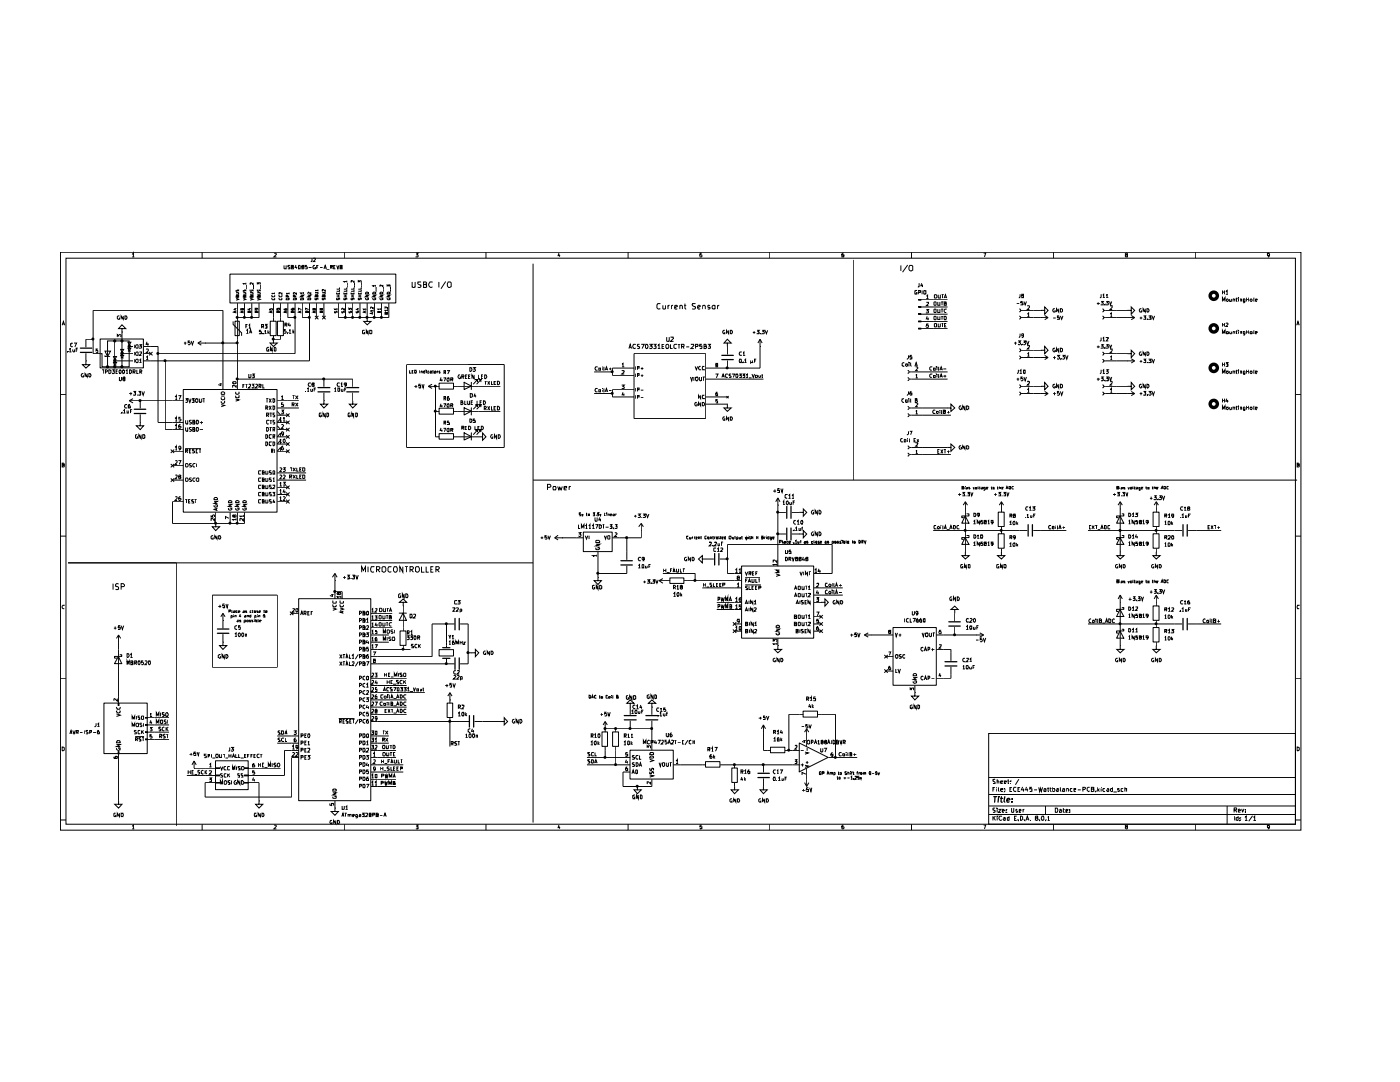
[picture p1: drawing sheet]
<svg xmlns="http://www.w3.org/2000/svg" width="279mm" height="216mm" viewBox="0 0 279 216" stroke-linecap="round" stroke-linejoin="round" font-family="sans-serif">
<g fill="none" stroke="#000" stroke-width=".2">
<path d="M12.1 50.3h247.5v115.4h-247.5zM13.2 51.5h245.3v113h-245.3zM26.4 50.8l.2-.3v.8M26.4 51.3h.4M40.3 50.3v1.2M45.9 54.7h33.1v5.8h-33.1zM47.1 59.5l.5 .2-.5 .2M47.1 58.4l.5 .1v.2h-.5M47.1 57.9v.2h.2l.1-.2h.2v.2M47.4 59.1v-.1h.2v.3h-.5v-.2l.1-.1 .2 .3M48.6 59.5l.5 .2-.5 .2M48.6 58.4l.5 .1v.2h-.5"/>
<path d="M48.6 57.9v.2l.2-.1v-.1h.3v.2M48.8 59.1v-.1h.3v.3h-.5v-.2v-.1l.2 .1v.2M49.1 56.6h-.5v.2M49.1 56.4v.4M49.1 56.9v.8M49.9 59.5l.6 .2-.6 .2M49.9 58.4l.6 .1v.2h-.6M50 57.9v.2h.2v-.2h.3v.2M50.2 59.1v-.1h.3v.3h-.6l.2-.3 .1 .3M50.5 56.4v.4l-.3-.4-.3 .1 .1 .3M50.6 56.9v.8M51.4 59.5l.5 .2-.5 .2"/>
<path d="M51.4 58.4l.5 .1v.2h-.5M51.4 56.8v-.4l.2 .2v-.2h.3v.4M51.4 57.9v.2h.2l.1-.2h.2v.2M51.7 59.1v-.1h.2v.3h-.5l.1-.3 .2 .3M52 56.9v.8M54.3 59.5l-.1 .1 .2 .2h.3l.1-.3M54.3 58.9v.3h.4l.1-.3M54.7 50.6l.3-.1 .2 .3-.5 .5h.5M54.8 58.5h-.6l.2 .2M54.8 58.4v.3M55.8 59.5l-.1 .1 .1 .2h.4l.1-.3M55.8 58.9v.3h.4l.1-.3"/>
<path d="M56.3 58.4v.3l-.4-.3-.2 .1 .1 .2M56.7 53l.1 .6h.3v-.6M57.3 59.5h.3l.1 .3h-.6zM57.4 59.2v-.2l-.2-.1-.1 .3h.6M57.7 58.5h-.6l.2 .2M57.7 58.4v.3M57.9 53h-.5v.2l.5 .3-.1 .1h-.4M58.1 53.3h.3l.1-.2v-.1h-.4v.6h.4v-.2l-.1-.1M58.7 59.5h.4v.3h-.6zM58.9 59.2v-.2l-.3-.1-.1 .3h.6M59.1 52.9l-.2 .5h.4M59.1 58.4v.3l-.3-.3-.3 .1 .1 .2"/>
<path d="M59.2 53.2v.4M59.6 53h.3v.6h-.3zM60 58.9h.6l-.6 .3h.6M60.2 59.5h.3l.1 .3h-.6zM60.3 53.2v-.2h.4l-.1 .2-.4 .1v.3h.5l-.2-.4M60.6 58.5h-.6l.2 .1M60.6 58.3v.3M61.3 53h-.4v.3l.4-.1v.4h-.4M61.4 59.6l.2-.1h.3l.1 .3h-.6zM61.4 58.9h.6l-.6 .3h.6M61.6 53.4h.6M62 58.3v.4l-.4-.4-.2 .2 .1 .1"/>
<path d="M62.3 51.5v.5l-.3 .2M62.5 51.6h.4l-.4 .6h.4M62.9 58.4h.6l-.1 .3h-.5M62.9 53h-.3l-.2 .2 .2 .4h.3v-.2h-.1M62.9 59.5v.3l.3-.1 .1-.2 .2 .1v.2M63.2 59.1l.2-.2 .1 .3h-.6v-.2h.2l.1 .2M63.2 53.3h.3M63.5 58h-.6l.1 .1M63.5 57.8v.3M63.5 53h-.3v.6M63.9 53.4h.5M64.3 58.4h.6l-.1 .3h-.5"/>
<path d="M64.4 59.5v.3h.2l.1-.3 .2 .1v.2M64.6 59.1l.2-.2 .1 .3h-.6l.1-.2h.2v.2M64.6 53.6l.3-.6 .3 .6M64.7 53.5h.4M64.9 57.8v.3l-.3-.3-.3 .1 .1 .2M65.2 53.7h.5M65.9 53.3h.4v-.3h-.4v.6M66.1 53.3l.2 .3M66.6 53.3h.2M66.9 53h-.3v.6h.3M67.2 58.4v.2h.6v-.2M67.2 53l.2 .6 .2-.6"/>
<path d="M67.2 59.2h.6M67.2 58.9h.6M67.3 59.5v.3l.2-.1 .1-.2 .2 .1v.2M67.5 58.5v.1M67.5 58.9v.3M67.8 57.9v.2h-.6M67.8 57.4v.3h-.6M67.9 53.3h.2l.2-.2-.1-.1h-.3v.6h.4v-.2l-.2-.1M68.6 58.4v.2h.6v-.2M68.6 59.2h.6M68.6 58.9h.6M68.7 59.5v.3l.3-.1v-.2l.2 .1v.2"/>
<path d="M68.7 50.3v1.2M69 58.5v.1M69 58.9v.3M69.2 57.9v.2h-.6M69.2 57.4v.3h-.6M69.2 56.2h-.6l.2 .1M69.2 56v.3M69.3 56.4v1M70.1 58.4v.2h.6v-.2M70.1 59.2h.6M70.1 58.9h.6M70.1 59.5v.3l.3-.1 .1-.2 .2 .1v.2"/>
<path d="M70.4 58.5v.1M70.4 58.9v.3M70.7 57.9v.2h-.6M70.7 57.4v.3h-.6M70.7 56v.3l-.4-.3-.2 .1v.2M70.7 56.4v1M71.5 58.4v.2h.6v-.2M71.5 56.3v-.3l.3 .2 .2-.2v.3M71.5 59.2h.6M71.5 58.9h.6M71.6 59.5v.3l.2-.1 .1-.2 .2 .1v.2M71.8 58.5v.1"/>
<path d="M71.8 58.9v.3M72.1 57.9v.2h-.6M72.1 57.4v.3h-.6M72.2 56.4v1M72.9 58.9h.6l-.6 .3h.6M72.9 58.5l.5-.2 .1 .1v.2h-.6zM73 59.5l-.1 .1 .2 .2 .4-.1v-.2l-.2 .1M74.4 58.9h.6l-.6 .3h.6M74.5 59.5l-.1 .1 .1 .2 .5-.1v-.2l-.3 .1M74.5 58.3l.5 .1v.2h-.6zM75 57h-.6l.1 .2M75 56.9v.3"/>
<path d="M75.1 57.3v.9M75.8 58.9h.6l-.6 .3h.6M75.8 58.5l.4-.2 .2 .1v.2h-.6zM75.9 59.5l-.1 .1 .2 .2 .4-.1v-.2l-.2 .1M76.4 56.9v.3l-.4-.3h-.2l.1 .3M76.5 57.3v.9M77.3 58.9h.6l-.6 .3h.6M77.3 57.2v-.3l.2 .1 .3-.1v.3M77.3 59.5v.1l.1 .2 .5-.1v-.2l-.3 .1M77.4 58.3l.5 .1v.2h-.6zM77.9 57.3v.9M82.3 56.3v1l.1 .1 .4-.1v-1"/>
<path d="M83 50.5h.4l-.2 .3 .2 .1v.3h-.4M84 56.3h-.6v.4l.5 .2 .1 .2-.2 .3-.4-.1M84.5 56.8l.5-.1 .1-.3-.1-.1h-.5v1.1h.5l.1-.1v-.4l-.2-.1M86.3 56.3h-.5a.57 .57 0 0 0-.2 .7 .57 .57 0 0 0 .7 .3M87.6 56.3v1.1M88.9 56.2l-.9 1.4M89.5 56.3h.4l.1 .1v.8l-.5 .2a.73 .73 0 0 1 0-1.1zM97 50.3v1.2M106.4 52.6v111.5M111.5 50.5l-.1 .5h.4M111.7 50.8v.5M125.3 50.3v1.2"/>
<path d="M140.1 50.5h-.4v.4l.3-.1 .1 .4h-.4M153.6 50.3v1.2M168.4 50.5l-.4 .2v.6h.4v-.4h-.4M170.4 51.9v43.9M179.8 53v1.1M181.1 52.9l-1 1.4M181.6 53h.4l.2 .1v.8l-.3 .2-.3-.1-.2-.3zM181.9 50.3v1.2M182.9 58h-.3v.6h.4v-.2h-.2M183.3 58.4h.3l.1-.4h-.4v.7M183.3 59.7h.5v.2h-.5zM183.4 56.5v.7l-.2 .1"/>
<path d="M183.8 59.8h5.3M183.9 56.5l-.1 .5h.4M184 58v.7M184.1 56.8v.5M184.4 58h.4v.6h-.4zM184.9 59.1l.2-.2v.7M184.9 59.6h.4M186.5 58.9h.4l.1 .4-.2 .2-.3-.1zM187.2 58.8l.1 .7h.4v-.7M187.9 58.8h.4M188.1 58.8v.7M188.4 59.5l.3-.7 .2 .7"/>
<path d="M188.5 59.3h.3M196.3 50.5h.4l-.2 .8M203.6 58.7v.5l-.3 .2M204 59l-.1-.3h.4v.3l-.4 .1v.3h.4l-.1-.4M210.3 50.3v1.2M219.8 58.7v.6l-.3 .1M220.1 58.9l.2-.2v.7M220.1 59.4h.4M220.8 58.9l.1-.2v.7M220.8 59.4h.4M224.7 50.8l-.1-.1 .3-.2 .1 .3h-.3l-.1 .3 .1 .2h.3l-.1-.5M238.5 50.3v1.2"/>
<path d="M244 58v.7M244 58.3h.4M244.4 58v.7M244.6 58.2l.3-.2v.7M244.6 58.7h.5M244.7 59.8l.3-.2 .2 .4-.3 .2zM245.4 59.6v.5h.3M245.7 59.6v.6M246.1 59.7h.3v.5M246.1 59.6v.6M246.6 59.6h.3M246.8 59.4v.7l.1 .1"/>
<path d="M247.2 59.4v.1M247.2 59.6v.6M247.5 59.7h.3v.5M247.5 59.6v.6M248.5 59.6v.6l-.2 .2-.2-.1M248.5 59.7h-.4l.1 .5 .3-.1M248.8 59.4v.8M248.8 59.7h.4M249.2 59.4v.8M249.5 59.8l.2-.2 .2 .4-.3 .2zM250.2 59.4l.1 .8M250.6 59.9l.3-.2h-.3v.4h.2"/>
<path d="M253.4 50.8l-.4 .2-.1-.4 .3-.1 .2 .2-.1 .5-.3 .1M12.1 78.7h1.1M12.4 64.9l.3-.8 .2 .8M12.5 64.6h.3M13.5 70.1v.1M13.8 69.7l.2-.2v.7M13.8 70.2h.5M14.5 69.7v.4l.2 .1 .2-.1M14.5 68.5h-.1l-.3 .1v.4l.3 .2 .1-.1M14.8 68.5h.5l-.4 .7M14.9 69.7v.5M15.2 69.8h.3"/>
<path d="M15.5 69.5h-.3v.7M16.6 74.5h-.2l-.2 .3 .2 .4h.2v-.2M17.1 72v.8h.8l-.8 .6-.6-.6h.6M17.1 72h.1M17.1 70.5v1.5M17.4 74.5v.7l-.4-.7v.7M17.7 74.5h.3l.2 .3-.2 .4h-.3zM18.6 67.7h-1.5v1.6M19.5 69.6h-.3v.4l.2-.1 .1 .4h-.3M20 67.6h8.6v5.8h-8.6zM20.4 73.8h.4M20.6 73.8v.7"/>
<path d="M21 70.9v.3h1M21 70.1h1.1l-.6 1.1zM21 74.2l.5-.2-.2-.2h-.3v.7M21.4 73h.2l.1 .2-.1 .2h-.2l-.1-.2zM21.5 68h4.3v5.2h-4.3zM21.5 73.2h-1.1v-2.6h-1.8v-8.7h25.9v15.9M21.7 73.8l.4 .1v.5l-.2 .1h-.2zM22.4 73.8h.4l-.2 .2 .2 .1v.4h-.4M22.6 71.2h.6l-.3 .6zM22.6 72.3h.6l-.3 .6zM22.6 71.8h.6M22.6 72.9h.6"/>
<path d="M22.8 67.8h.2l.1 .2-.1 .2h-.2l-.1-.2zM22.8 71.8h.2l.1 .2-.1 .2h-.2l-.1-.2zM22.8 73h.2l.1 .2-.1 .2h-.2l-.1-.2zM22.9 72h3.6M22.9 68v5.2M23.2 74.1h.2M23.4 67.3v-.5l.3 .2 .1-.2h.2l.2 .1-.1 .4M23.5 73.8h-.3v.7h.3M23.8 63l-.4 .2v.3l.2 .2h.2l-.1-.2M23.8 75.2v.7l.2 .1 .3-.2v-.6M23.9 73.8l.3 .2v.4l-.3 .1a.51 .51 0 0 1 0-.7zM24.1 69.7h.6l-.4 .6z"/>
<path d="M24.1 70.9h.6l-.4 .5zM24.1 70.3h.6M24.1 71.4h.6M24.2 67.8h.2l.2 .2-.2 .2h-.2l-.1-.2zM24.2 70.4h.2l.2 .2-.2 .2h-.2l-.1-.2zM24.2 73h.2l.2 .2-.2 .2h-.2l-.1-.2zM24.3 65.6h.8l-.8-.8-.6 .8h.6v.7M24.3 66.3h.1M24.3 66.3v6.9M24.3 70.6h2.2M24.6 73.8l.2 .2v.4l-.2 .1a.51 .51 0 0 1 0-.7zM24.6 63v.7l-.4-.7v.7"/>
<path d="M24.7 75.6l-.2-.2 .3-.2 .1 .3-.4 .1 .2 .4 .2-.1-.1-.3M24.9 63h.3l.2 .3-.2 .4h-.3zM25.2 74l.2-.2v.7M25.2 74.5h.3M25.5 68.3h.6l-.3 .6zM25.5 69.5h.6l-.3 .6zM25.5 68.9h.6M25.5 70.1h.6M25.7 68.9h.2l.1 .2-.1 .2h-.2l-.1-.2zM25.8 80h10.8M25.8 69.1h.7M25.8 80l.7 .4"/>
<path d="M25.8 78.5h.6M25.9 73.8l.3 .1 .1 .2-.3 .4h-.1zM26.1 78.3v.6M26.5 74.2l.5-.1-.1-.3h-.4v.7M26.5 79.5l-.7 .5M26.6 78.1h.5l-.2 .3h.2v.4h-.5M26.8 68.8v.7M26.8 70.2v.7M26.8 71.7v.6M26.8 74.2l.2 .3M27.2 71.7l.4 .1-.1 .5h-.3l-.1-.2zM27.2 70.2l.4 .1-.1 .6h-.3l-.1-.2z"/>
<path d="M27.2 68.8l.4 .1-.1 .6h-.3l-.1-.3zM27.2 80h.1M27.3 73.8v.7h.3M27.4 78.8v.1M27.6 78.1h.5l-.2 .3h.2v.4h-.5M27.8 71.8l.3-.1v.6M27.8 70.2h.4v.3l-.4 .4h.4M27.8 68.8h.4l-.2 .2 .2 .1v.3h-.4M27.8 72.3h.4M27.9 74.2l.4-.2-.1-.2h-.3v.7M28 80v1.5M28.1 74.2l.2 .3"/>
<path d="M28.3 78.1l.3 .8 .2-.8M28.7 69.1h2.8v15.2h5.1M28.7 70.6h1.4M29.2 71.2l.2-.1v.7M29.2 69.7h.4v.3l-.4 .4h.4M29.2 71.8h.4M29.3 68.2l-.1 .5h.5M29.5 68.5v.5M29.8 70.2l.6 .7M30.4 70.2l-.6 .7M33 72v13.7h3.6M35 79.2l.2-.2v.7"/>
<path d="M35 79.7h.3M35.6 79h.5l-.3 .7M36.6 77.7h18.7v24.5h-18.7zM36.7 68.5h.5M37 68.2v.6M37 79.5h.5l-.3 .3 .3 .2v.1l-.2 .2-.3-.1M37.6 79.5l.3 .8 .2-.8M37.9 68h-.4v.4l.3-.1 .2 .3-.2 .2-.3-.1M38.1 68l.3 .8 .3-.8M38.3 79.5h.4l-.2 .3 .2 .1v.3h-.4M39.2 79.5l.3 .1v.5l-.2 .2h-.1l-.2-.2zM39.5 68.5l.7 .4"/>
<path d="M39.5 68.5h7.9M39.8 79.5l.1 .8 .4-.2v-.6M40.2 68l-.7 .5M40.4 79.5h.5M40.7 79.5v.8M40.9 68.5h.1M43.8 76.6h.4M44.1 76.5v.4l-.5-.1M44.2 79.3v.3l.2 .2 .4-.2-.1-.3M44.2 78.4l.4-.2 .2 .2v.2l-.6 .1zM44.2 79h.6M46.4 76.2h.6l.1 .3h-.7z"/>
<path d="M46.5 64.1v.6l1.7 1.7v.6M46.8 61.6h.4M46.9 64.1h.9v2.9h-.9zM46.9 61.5v.3h-.3M47 79.6l.7 .2-.7 .3M47 79v.3l.2 .1 .5-.1-.1-.3M47 78.2v.3l.3 .2 .4-.2-.1-.3M47 62.1v.3M47.1 76.8v.5l-.5-.5-.2 .1 .1 .4M47.2 62l-.6 .3 .6 .1M47.4 60.5v17.3M47.4 75.6h23v1.6"/>
<path d="M48.3 61.6l.1 .2h-.4v-.2h.6v.2M48.5 62.1v.3M48.5 77h.2M48.6 62l-.6 .3 .6 .1M48.8 76.7h-.3v.7M48.8 60.5v2.9M49 76.7h.4M49.1 65.1h.2M49.1 65.9l.3-.2v.8M49.1 66.5h.5M49.2 76.7v.7M49.4 64.7h-.3v.8"/>
<path d="M49.7 76.8l.2-.1 .1 .3-.4 .4h.4M49.7 74.6v.8l.4-.2v-.6M49.7 65l.1-.3v.8M49.7 61.6h.4M49.7 65.5h.4M49.7 62.2h.4v.2h-.6v-.3h.2v.3M49.8 61.5v.3l-.4-.1M49.8 66.5l.2-.8 .2 .8M49.8 66.3h.4M50.2 76.7h.5l-.2 .2 .2 .1v.3h-.5M50.2 60.5v2.9M50.3 74.6h.5l-.3 .4h.3v.3h-.5"/>
<path d="M51 76.8l.3-.1 .1 .2-.5 .5h.5M51.2 62.2h.3v.2h-.6v-.3h.3v.3M51.2 61.5l.1 .3h-.4v-.3h.5l.1 .3M51.7 77.1l.4-.1v-.2l-.4-.1v.7M51.7 60.5v2.9h-4.3M51.9 77.1l.2 .3M52.1 65.9h-.3v.4l.3-.1 .1 .3h-.4M52.2 65.2h.3l.1-.4-.4-.1v.8M52.4 65.2l.2 .3M52.5 76.7v.7h.3M52.5 66.5v.1M52.8 66.1l.2-.2v.7"/>
<path d="M52.8 66.6h.4M52.9 64.7h.4l-.3 .3 .3 .1v.3h-.4M53.1 79.5h.5M53.3 79.5v.8M53.5 65.9v.7M53.6 66.3l.2 .3M53.6 69.4h-.3v.7h.3v-.4h-.1M53.7 79.5l.4 .8M53.8 61.6v.2h.3v-.2h.2v.2M53.8 66.2l-.3 .2M53.9 64.1h1.2v2.9h-1.2zM54.1 79.5l-.4 .8"/>
<path d="M54.2 62.1v.3M54.3 69.3v.8l-.3-.8v.8M54.4 62l-.6 .3 .6 .1M54.5 79.5l.3 .1v.5l-.1 .2h-.2zM54.6 67.7v.8h.7l-.7 .6-.7-.6h.7M54.6 67.7h.1M54.6 60.5v3.6M54.6 67v.7M54.7 69.3l.4 .2-.1 .6h-.3zM55.2 61.5v.3h.3v-.3l.3 .1v.2M55.3 80h4.3M55.4 64.1h1.2v2.9h-1.2z"/>
<path d="M55.5 62.2h.3v.2h-.6v-.3h.3v.3M56 60.5v3.6M56 67v.7h-1.4M56.2 79.2l.1-.2v.7M56.2 79.7h.4M56.7 61.6l.1 .2h.4l.1-.1-.4-.1v.2h.1M56.9 64.8h.3l.1-.2-.4-.1v.7M57 65.7h-.3v.4l.2-.1 .2 .3-.2 .2-.2-.1M57 64.8l.3 .4M57.1 62.1v.3M57.3 62l-.6 .3 .6 .1M57.4 66.4v.1"/>
<path d="M57.4 60.5v2.9h1.5M57.7 65.9l.2-.2v.8M57.7 64.4l-.2 .5h.5M57.7 66.5h.4M57.9 64.7v.5M58.1 61.6l.1 .2h.4v-.3l-.3 .1 .2 .2M58.4 62.2h.3v.2h-.6v-.3h.3v.3M58.4 79h.4M58.5 65.7v.8M58.5 66.2l.2 .3M58.6 79v.6M58.7 66l-.2 .3"/>
<path d="M58.9 60.5v10.1h-27.4M59 79l.5 .6M59.5 79l-.5 .6M60 62.1v.3M60.2 62l-.6 .3 .6 .1M60.2 61.8l-.6-.3v.4M60.3 60.5v2.9h1.5M61 78v.1M61.3 62.2h.3v.2h-.6v-.3h.3v.3M61.3 77.6l.2-.2v.7M61.3 78.1h.4M61.6 61.8l-.6-.3v.3"/>
<path d="M61.8 60.5v11.5h-33.1M62 77.6v.4h.4M62 76.5l-.3-.1-.2 .3 .2 .4 .3-.1M62.4 76.7v-.3l.3 .1-.1 .2-.3 .1v.2l.3 .1 .1-.3-.2-.1M62.4 77.6v.5M62.7 61.7h.3l-.1 .1h-.2v-.1l-.3-.1v.2h.3M62.7 77.8h.2M62.9 62.1v.3M62.9 63l.6 .7M63 62l-.6 .3 .6 .1M63 77.4h-.3v.7M63.2 60.5v2.9"/>
<path d="M63.5 63l-.6 .7M64.1 62.2l.3-.1v.3h-.5v-.3h.2v.3M64.1 61.6l.3-.1v.3h-.3v-.2l-.2-.1v.3h.2M64.3 63l.7 .7M64.6 80v.6h.8l-.8 .8-.6-.8h.6M64.6 80h.1M64.6 60.5v2.9M64.6 75.6v1.6M64.6 78.4v1.6M65 63l-.7 .7M66.8 62.1v.3l.3-.3h.2v.3M66.8 77.6l.1-.2v.7"/>
<path d="M66.8 78.1h.3M67.3 61.7h-.5l.1 .1M67.3 61.5v.3M67.4 77.4h.4l-.1 .7-.3-.1zM67.5 60.5v2.9h10.1v-2.9M67.8 76.5l-.4-.1-.1 .3 .1 .4 .4-.1M68 76.6l.2-.2v.7M68 77.1h.5M68.1 77.6v.4h.4M68.2 62.1l.1 .3 .2-.3h.2v.3M68.5 77.6v.5M68.7 61.5v.3l-.3-.3-.2 .1v.2"/>
<path d="M68.8 77.8h.2M69 60.5v2.9M69.1 77.4h-.3v.7M69.1 76.7l-.1 .1h-.2l-.1-.3h.4l-.1 .5-.2 .1M69.6 62.1l.1 .3 .3-.3h.1v.3M69.6 61.8v-.3l.2 .2 .3-.2v.3M70.4 80v.6h.8l-.8 .8-.7-.8h.7M70.4 80h.1M70.4 60.5v2.9M70.4 78.4v1.6M71.1 62.1l.1 .3 .2-.3h.2v.3M71.2 61.6h.4"/>
<path d="M71.4 61.5v.3l-.4-.1M71.8 60.5v2.9M72.8 65.9l-.5 .1v.5l.5 .1v-.3h-.2M72.9 62.1v.3M73 62l-.5 .3 .5 .1M73 61.7h-.5l.2 .1M73 61.6v.2M73.3 63.4v.7h.7l-.7 .7-.7-.7h.7M73.3 63.4h.1M73.3 60.5v2.9M73.4 65.9v.7l-.3-.7v.7M73.8 65.9l.4 .1-.1 .6h-.3z"/>
<path d="M74.3 62.4v.2M74.5 62.4l-.5 .1 .5 .2M74.5 62h-.5l.1 .2M74.5 61.3v.3l-.4-.3h-.1v.3M74.5 61.8v.4M74.7 60.5v2.9M75.6 62.2l.3-.1v.3h-.5v-.3h.2v.3M75.9 61.7h-.5l.2 .1M75.9 61.5v.3M76.2 60.5v2.9M77.1 62.4h.2v.3h-.5v-.3h.3v.3M77.3 61.9h-.5l.2 .2"/>
<path d="M77.3 61.3v.3l-.2-.3h-.3v.3M77.3 61.8v.3M81.2 72.8h19.4v16.5h-19.4zM81.7 73.9v.6h.4M82.3 74.1h.1M82.5 73.9h-.2v.6h.2M82.7 77.1h.6M82.8 73.9h.2l.1 .1-.1 .5h-.2zM83 76.8v.6M83.8 73.9v.6M83.9 76.7h-.3l-.1 .3 .4-.1v.4h-.4M84 74.1h.3v.4"/>
<path d="M84 74v.5M84.2 76.7l.3 .7 .1-.7M84.8 73.9v.6h-.2l-.1-.4h.3M85.1 73.9v.1M85.1 74v.5M85.5 77.1h2.2M85.5 77.1l.7 .4M85.6 74.1h-.2v.4h.2M85.9 74.1h.2v.4h-.2l-.1-.2 .3-.1M86.2 76.7l-.7 .4M86.3 74h.2M86.4 73.9l.1 .6"/>
<path d="M86.7 74.2l.2-.2 .1 .4-.3 .1zM86.9 77.1h.1M86.9 77.1v10.1h.8M87.2 74v.5M87.4 74l-.2 .2M87.6 76.5h2.9v1.1h-2.9zM87.8 74.1l-.1-.1-.1 .2 .2 .2-.2 .1M88 75.3l-.2 .6h.5M88.2 75.6v.5M88.5 75.4h.4l-.2 .7M88.6 74.3h.3v-.3h-.3v.6M88.6 79.5h.3v-.4h-.3v.8"/>
<path d="M88.8 74.3l.1 .3M88.8 79.5l.1 .4M89.2 74h.5l-.3 .6M89.4 75.4l.2 .1-.1 .6h-.2l-.1-.3zM89.6 79.1h-.2l-.1 .7 .2 .1 .2-.2-.2-.3-.2 .1M90 75.7h.3l.1-.2-.4-.1v.7M90.1 75.7l.3 .4M90.6 77.1h9.3M91.8 74.8h-.2a.38 .38 0 0 0-.2 .5 .38 .38 0 0 0 .5 .2v-.3h-.2M92.2 75.1h.4v-.2l-.4-.1v.8M92.3 75.1l.3 .5M92.6 76.3l1.5 .7-1.5 .7z"/>
<path d="M92.8 80v.7h.3M92.9 75.1h.2M93.3 74.8h-.4v.8h.4M93.3 80v.6l.1 .1 .3-.1v-.6M93.5 75.1h.3M93.8 73.4h.2l.2 .3-.3 .4h-.1zM93.9 74.8h-.4v.8h.4M93.9 78.5l.4 .1v.5l-.3 .2h-.1zM94.1 76.3v1.4M94.4 80h-.4v.7h.4M94.4 73.4h.5l-.3 .2 .3 .2v.2l-.2 .1-.3-.1M94.6 74.8v.8l-.4-.8v.8"/>
<path d="M94.8 78.5l-.2 .5h.4M95 78.8v.5M95.2 80v.7h.3M95.3 76.2v-.5h-.4h.4l-.9 1M95.5 74.8v.8h.3M96 76.2v-.5h-.5h.5l-.9 1M96.1 75.1h.2M96.1 80h-.3v.7h.3M96.4 74.8h-.3v.8h.3M96.5 80l.3 .1 .1 .2-.3 .4h-.1zM96.7 74.8h.3l.2 .3-.3 .5h-.2zM96.7 76.1h.5"/>
<path d="M96.9 76.1v.7M97.3 76.1l.4 .7M97.7 76.1l-.4 .7M98.1 76.1v.7h.3M98.6 76.4h.2M99 76.1h-.4v.7h.4M99.3 76.1l.4 .1v.4l-.2 .2h-.2zM118.6 74.2h3.6M118.6 78.5h3.6M119.3 77.6l-.4-.1-.2 .3 .2 .4h.4M119.3 73.3l-.4-.1-.2 .2 .2 .5h.4M119.5 77.8h.3v.4h-.3z"/>
<path d="M119.5 73.4h.3v.5h-.3zM120.2 77.5v.1M120.2 73.2v.1M120.2 73.4v.5M120.2 77.8v.4M120.5 77.5l.1 .7M120.5 73.2l.1 .7M120.8 78.2l.2-.7 .3 .7M120.8 73.9l.2-.7 .3 .7M120.9 73.7h.3M120.9 78h.3M121.5 73.6h.5"/>
<path d="M121.5 77.9h.5M121.8 73.4v.5M124.1 76.8h.5l-.3 .3 .3 .2v.1l-.5 .1M124.2 72.7l.1-.2v.7M124.2 74h.3l.1 .1-.5 .5h.5M124.2 73.2h.4M124.3 78.3l-.1 .5h.4M124.5 78.5v.5M125.5 69.6l.3-.9 .2 .9M125.6 69.3h.4M126.5 70.6h14.3v12.9h-14.3zM126.5 73.4h-4.3v1.5h4.3"/>
<path d="M126.5 77.8h-4.3v1.4h4.3M126.8 73.1v.7M126.8 74.5v.7M126.8 77.4v.7M126.8 78.9v.6M126.9 68.8l-.5-.1a.44 .44 0 0 0-.1 .6 .44 .44 0 0 0 .6 .2M127.2 73.4h.4v-.3h-.4v.7M127.2 74.9h.4v-.4h-.4v.7M127.2 77.8h.4v-.4h-.4v.7M127.2 79.2h.4v-.3h-.4v.6M127.6 68.7l-.4 .1v.2l.4 .2v.3h-.4M127.9 73.5h.5"/>
<path d="M127.9 75h.5M127.9 77.9h.5M127.9 79.3h.5M128 68.7h.6l-.5 .9M128.1 73.3v.5M128.1 74.7v.5M128.9 68.7a.43 .43 0 0 1 .4 .4 .43 .43 0 0 1-.3 .5l-.2-.2zM129.6 68.7h.6l-.4 .3h.3l.1 .4-.2 .2-.4-.1M130.4 68.7h.5l-.2 .3 .2 .1v.4h-.5M131.3 69l.2-.3v.9M131.3 69.6h.5M131.8 60.7l-.5-.1-.2 .2v.6l.3 .3 .4-.1"/>
<path d="M132.1 69.1h.4M132.3 60.9v.7h.5M132.5 68.7h-.4v.9h.4M132.8 60.9v.8M133.1 68.7h.2l.2 .3v.3l-.3 .3h-.1l-.2-.3zM133.1 67.3v.8h.4l.1-.8M133.3 60.9v.8M133.6 60.9h-.1l-.2 .3M133.8 68.7v.9h.4M133.9 67.4l.4-.1 .1 .2-.6 .6h.6M134 60.9v.8M134.3 60.9l-.3 .3"/>
<path d="M134.7 61.3l.5-.1v-.2h-.5v.6h.5M135 68.8l-.3-.1-.2 .2v.5l.2 .2 .3-.1M135.3 68.7h.5M135.5 68.7v.9M135.7 61l.3-.1 .2 .2v.6M135.7 60.9v.8M136 69.1h.4l.1-.3-.5-.1v.9M136.3 69.1l.2 .5M136.5 60.9h.4M136.7 60.6v.9l.2 .2M136.9 69.2h.6M137.8 75.2l.2 .8 .2-.8"/>
<path d="M138 68.8l.4-.1 .1 .3-.6 .6h.6M138.5 75.2v.8M138.7 73.1l.3 .7 .2-.7M138.8 75.3h.4l.1 .4-.2 .3-.3-.2zM138.8 60.6h-.6v.4l.5 .2 .1 .2-.2 .3-.5-.1M138.8 69.1h.4v-.4h-.4v.9M139.2 61.3l.5-.1v-.2l-.3-.1-.2 .2v.4l.2 .2 .3-.1M139.6 75.2v.6l.1 .2 .3-.1v-.7M139.8 78.9v.6l-.4-.6v.6M139.8 73.1h-.2l-.2 .3 .2 .4 .2-.1M140.1 68.7h-.4v.4l.4-.1-.1 .6-.3-.1M140.3 61l.3-.1 .2 .2v.6"/>
<path d="M140.3 75.2h.4M140.3 60.9v.8M140.4 75.2v.8M140.5 69.1l.4-.1v-.2l-.4-.1v.9h.3l.2-.3-.2-.2M140.6 78.9h-.3l-.1 .1 .1 .5h.3M140.6 73.1h-.3l-.1 .2 .1 .5 .3-.1M140.8 75.6h11.6M140.8 79.2h4.4M141.3 68.7h.5l-.3 .3 .3 .1v.4h-.5M141.7 61h-.4l.1 .3h.3v.3h-.4M142.2 61h.5v.6h-.5zM142.8 74.6h.5l-.3 .8"/>
<path d="M143 72.9l-.1-.4h.3v.3l-.3 .1v.3h.3l-.1-.3M143.2 79.7h-.3v.4h.3v.3h-.3M143.2 78.3h-.2l-.1 .1v.6h.3l-.1-.5-.2 .2M143.2 60.9v.8M143.6 60.9l-.4 .3M144.1 75.3l.2-.7 .3 .7M144.1 75.1h.4M144.7 65.9h-.3l-.2 .3 .2 .4h.3l-.1-.3M145 79l.4 .5M145.2 68.5h-.7l.7-.8 .7 .8h-.7v.6M145.2 69.1h.1M145.2 69.1v1.6"/>
<path d="M145.2 71.9v1.5M145.2 74.7l-.3-.1-.2 .3 .2 .4h.3M145.4 65.9v.7l-.4-.7v.7M145.4 79l-.4 .5M145.8 65.9h.2l.2 .3-.2 .4h-.2zM145.9 74.6l-.4 .1v.2l.4 .2-.1 .2h-.3M146.1 74.6h.5l-.3 .7M146.9 74.6h.3v.7l-.3-.1zM147.5 74.6h.5l-.3 .3 .3 .1v.3h-.5M147.6 71.7l.4 .1-.1 .5h-.3zM148 70.2h-.3l-.2 .3 .2 .4 .3-.1M148.2 74.6h.4l-.2 .3 .2 .1v.3h-.4"/>
<path d="M148.3 72.3h.1M148.3 70.4l.2-.2v.7M148.3 70.9h.4M148.5 71.8l.3-.1v.6M148.5 72.3h.5M148.9 74.8l.2-.2v.7M148.9 75.3h.4M149.5 75.4h.5M149.8 71.9v.7M150.1 74.6l.2 .7 .3-.7M150.2 72.3h.1M150.2 71.9v.4h-.4"/>
<path d="M150.2 66.3h.5M150.5 66.1v.5M150.6 72h.2M150.7 74.9l.5 .1-.1 .3h-.4zM150.9 71.7h-.3v.6M151.1 65.9h.4l-.2 .3h.1l.1 .3h-.4M151.4 74.9l.1 .4h.3v-.4M151.7 69.1h.1M151.7 67.7v5.7h-10.9M151.7 67.7l-.4 .8M151.7 67.7l.4 .8M151.8 66.5v.1"/>
<path d="M152 74.9h.3M152.1 74.6v.7h.2M152.1 65.9h.4l-.2 .3 .2 .1v.2h-.4M152.7 65.9l.3 .7 .2-.7M180.4 79.6h-.4v.3l.2 .4 .2-.1M180.5 72.4l-.2-.1-.3 .2v.4l.3 .2 .2-.1M180.7 79.8l.4 .1-.1 .4-.3-.1zM180.8 72.6h.3v.2l-.1 .3-.3-.2zM181.1 73.9l.3 .3-.3 .3M181.1 75.4l.3 .2-.3 .3M181.3 78.1v.5l-.3 .3M181.3 70.9v.5l-.3 .3"/>
<path d="M181.4 79.5v.1M181.4 72.3v.1M181.4 72.6v.5M181.4 79.8v.5M181.5 74.2h7.6M181.5 75.6h7.6M181.7 79.5l.1 .8M181.7 72.3v.6l.2 .2M181.9 78.1a.4 .4 0 0 0-.3 .4 .4 .4 0 0 0 .2 .4l.2-.1v-.4h-.3l-.1 .1M182 70.9h-.3l-.1 .3h.4v.4h-.4M182.6 73.1l.2-.8 .3 .8M182.7 79.9h.2l.1-.3-.3-.1v.8l.4-.2-.2-.2"/>
<path d="M182.7 72.9h.3M182.8 74.9l.1-.3v.8M182.8 73.3l.2-.1 .2 .2-.4 .6h.4M182.8 75.4h.4M183.3 65.5h.5v.2h-.5zM183.3 64.1h.5v.1h-.5zM183.3 62.6h.5v.2h-.5zM183.3 61.2h.5v.1h-.5zM183.8 65.6h5.3M183.8 64.1h5.3M183.8 62.7h5.3M183.8 61.3h5.3"/>
<path d="M184.9 60.3h.4v.3l-.4 .4h.4M184.9 61.8h.4l-.3 .2 .3 .1v.3h-.4M185 63.1l-.1 .5h.5M185.2 63.4v.5M185.3 64.6h-.3l-.1 .4 .3-.1 .1 .3h-.4M186 73.3l-.3-.1-.2 .2v.3l.5 .2M186 74.7l-.3-.1-.2 .2v.3l.5 .2M186.3 73.4h.3v.5h-.3zM186.3 74.9h.3v.4h-.3zM186.4 63.2h.4l-.1 .6-.3-.1zM186.4 60.3h.4l-.1 .6-.3-.1zM186.5 64.6h.4l-.1 .6h-.3z"/>
<path d="M186.5 61.7l.3 .1-.1 .6-.3-.1zM187 73.2v.1M187 74.6v.1M187 73.4v.5M187 74.9v.4M187.2 63.1v.7h.4v-.7M187.2 60.2v.7h.4v-.7M187.2 61.7v.7h.4v-.7M187.2 64.6v.6h.5v-.6M187.3 73.2l.1 .7M187.3 74.6l.1 .7M187.6 73.9l.2-.7 .3 .7"/>
<path d="M187.6 75.3l.2-.7 .3 .7M187.7 73.7h.3M187.7 75.1h.3M187.8 63.1h.5M187.8 60.2h.5M187.8 61.7h.5M187.9 64.6h.4M188 60.2v.7M188 61.7v.7M188 63.1v.7M188.1 64.6v.6M188.3 73.6h.5"/>
<path d="M188.3 75.1h.5M188.4 63.1h.4v.7h-.4zM188.4 60.6h.4v-.4h-.4v.7h.4v-.2l-.1-.1M188.5 64.9h.3M188.6 74.8v.5M188.8 64.6h-.3v.6h.3M188.8 61.8l-.2-.1-.2 .1v.4l.4 .2M202.4 68.5h.5M202.6 68.2v.6M202.9 75.6h.5M202.9 60.6h.5M203.2 68h.5l-.3 .3 .3 .2v.1l-.2 .2-.3-.1"/>
<path d="M203.2 75.4v.6M203.2 73.8v.5l-.2 .2M203.4 76.8l.3 .3-.3 .3M203.4 78.2l.3 .3-.3 .3M203.4 69.6l.3 .3-.3 .3M203.4 71l.3 .3-.3 .3M203.4 61.6l.3 .3-.3 .3M203.4 63.1l.3 .3-.3 .3M203.5 74l.3-.2v.7M203.5 74.5h.4M203.6 66.6v.5l-.3 .3M203.8 77.1h3.9"/>
<path d="M203.8 78.5h5.4M203.8 71.3h5.4M203.8 69.9h3.9M203.8 61.9h3.9M203.8 63.4h5.4M203.9 68.7v.1M204.1 75.2h-.3v.4l.2-.1 .2 .3-.2 .2-.2-.1M204.1 60.2h-.3v.3l.3-.1 .1 .3h-.4M204.3 68h.4l-.3 .3 .3 .2v.1l-.2 .2-.2-.1M204.3 73.9h.3v.6h-.2h-.1zM204.3 66.9l-.4 .1 .1-.4 .3 .1v.5l-.4 .2M204.3 75.2l.3 .8 .3-.8"/>
<path d="M204.3 60.2l.3 .6 .3-.6M204.9 68l.2 .8 .3-.8M205 77.8l.3-.3v.8M205 76.2h.4v.2l-.4 .4h.4M205 70.6l.3-.2v.7M205 69h.4v.2l-.4 .4h.4M205 62.7l.3-.3v.8M205 61.1h.4v.2l-.4 .5h.4M205 78.3h.4M205 71.1h.4M205 63.2h.4M207.7 78.5h.1"/>
<path d="M207.7 77.1h.8v-.8l.7 .8-.7 .7v-.7M207.7 77.1h.1M207.7 71.3h.1M207.7 61.9h.8v-.6l.7 .6-.7 .8v-.8M207.7 61.9h.1M207.7 63.4h.1M207.7 69.9h.8v-.8l.7 .8-.7 .7v-.7M207.7 69.9h.1M208.5 78.1l.7 .4M208.5 70.9l.7 .4M208.5 62.9l.7 .5M209.2 78.5l-.7 .5"/>
<path d="M209.2 71.3l-.7 .5M209.2 63.4l-.7 .4M210.2 78.5h.5M210.2 71.3h.5M210.2 63.5h.5M210.4 71.1v.6M210.4 78.3v.6M210.5 76.8h-.3a.37 .37 0 0 0 0 .4 .37 .37 0 0 0 .4 .1v-.2h-.2M210.5 61.6h-.2l-.2 .2 .2 .5 .3-.1v-.2h-.2M210.5 69.6h-.3a.37 .37 0 0 0 0 .4 .37 .37 0 0 0 .4 .1v-.2h-.2M210.9 70.9h.6l-.3 .3 .3 .1v.2l-.2 .2-.4-.1M211.3 76.7v.7l-.4-.7v.7"/>
<path d="M211.3 61.6v.7l-.4-.7v.7M211.3 69.5v.7l-.4-.7v.7M211.4 78.1h-.4v.3h.3l.2 .3-.2 .2-.3-.1M211.4 63h-.4v.4l.4-.1 .1 .3h-.5M211.6 78.1l.3 .8 .2-.8M211.6 76.7l.4 .1v.5l-.2 .1h-.2zM211.6 61.6l.4 .2v.3l-.1 .2h-.3zM211.6 63l.3 .7 .2-.7M211.6 69.5l.4 .1v.5l-.2 .1h-.2zM211.7 71.6v.1M212 70.9h.5l-.3 .3 .3 .1v.2l-.2 .2-.3-.1M212.6 70.9l.3 .8 .2-.8"/>
<path d="M218.9 75.6h.6M218.9 69.2h.6M218.9 60.6h.6M219.2 60.3v.5M219.2 69v.5M219.2 75.4v.6M219.8 75.2h.4l-.3 .3 .3 .1v.3h-.4M219.8 68.8h.4l-.3 .2 .3 .1v.3h-.4M219.8 60.2h.4l-.3 .2 .3 .1v.2h-.4M219.8 73.8v.6l-.3 .1M219.8 67.4v.5l-.3 .1M220 76.8l.3 .3-.3 .3"/>
<path d="M220 78.2l.3 .3-.3 .3M220 70.3l.3 .3-.3 .3M220 71.7l.3 .3-.3 .3M220 61.6l.3 .3-.3 .3M220 63.1l.3 .3-.3 .3M220.1 74l.2-.2v.7M220.1 67.5l.2-.1v.6M220.1 74.5h.4M220.1 68h.4M220.3 77.1h4.7M220.3 72h6.1M220.3 70.6h4.7"/>
<path d="M220.3 78.5h6.1M220.3 61.9h4.7M220.3 63.4h6.1M220.5 75.9v.1M220.5 69.4v.1M220.5 60.7v.1M220.8 75.2h.4l-.3 .3 .3 .1v.3h-.4M220.8 68.8h.4l-.3 .2 .3 .1v.3h-.4M220.8 60.2h.4l-.3 .2 .3 .1v.2h-.4M220.8 73.8h.4l-.3 .2 .3 .2v.2l-.2 .1h-.2M220.8 67.4h.4l-.4 .6h.4M221.4 75.2l.2 .8 .3-.8"/>
<path d="M221.4 68.8l.2 .7 .3-.7M221.4 60.2l.2 .6 .3-.6M221.6 77.8l.2-.3v.8M221.6 76.2l.3-.1 .1 .3-.5 .4h.5M221.6 71.2l.2-.1v.7M221.6 69.7l.4-.1v.4l-.5 .4h.5M221.6 62.7l.2-.3v.8M221.6 61.1l.4-.1v.3l-.5 .5h.5M221.6 71.8h.4M221.6 78.3h.4M221.6 63.2h.4M225 72h.1"/>
<path d="M225 77.1h.8v-.8l.6 .8-.6 .7v-.7M225 77.1h.1M225 78.5h.1M225 70.6h.8v-.7l.6 .7-.6 .7v-.7M225 70.6h.1M225 63.4h.1M225 61.9h.8v-.6l.6 .6-.6 .8v-.8M225 61.9h.1M225.8 71.6l.6 .4M225.8 78.1l.6 .4M225.8 62.9l.6 .5M226.4 72l-.6 .4"/>
<path d="M226.4 78.5l-.6 .5M226.4 63.4l-.6 .4M227.5 78.5h.5M227.5 63.5h.5M227.5 72.1h.5M227.7 63.2v.5M227.7 71.8v.5M227.7 78.3v.6M227.8 76.8h-.3l-.1 .2 .2 .4 .2-.1-.1-.2M227.8 70.2h-.3l-.1 .3 .1 .4h.3l-.1-.2M227.8 61.6h-.3l-.1 .2 .1 .5h.3l-.1-.3M228.2 71.7h.4l-.1 .2h.1v.4h-.4"/>
<path d="M228.2 78.1h.4l-.1 .3h.1v.4h-.4M228.2 63h.4l-.1 .3h.1v.4l-.4-.1M228.6 76.7v.7l-.5-.7v.7M228.6 70.2v.7l-.5-.7v.7M228.6 61.6v.7l-.5-.7v.7M228.9 76.7l.3 .1 .1 .2-.2 .4h-.2zM228.9 70.2h.3l.1 .3-.1 .4h-.3zM228.9 61.6h.3l.1 .2-.1 .5h-.3zM229 72.3h.1M229 78.8v.1M229 63.6v.1M229.2 71.7h.5l-.2 .2h.2v.4h-.5"/>
<path d="M229.2 78.1h.5l-.2 .3 .2 .1v.2l-.1 .2-.4-.1M229.2 63h.5l-.2 .3h.2v.3h-.5M229.9 71.7l.3 .6 .2-.6M229.9 78.1l.3 .8 .2-.8M229.9 63l.3 .7 .2-.7M244 74.5v-.7l.2 .5 .3-.5v.7M244 66.6v-.7l.2 .5 .3-.5v.7M244 60.2v-.8l.2 .5 .3-.5v.8M244 64.5v.7M244 72.3v.8M244 79.5v.8M244 79.9h.4"/>
<path d="M244 72.7h.4M244 64.8h.4M244.4 64.5v.7M244.4 72.3v.8M244.4 79.5v.8M244.6 72.3h.5l-.3 .3 .3 .1v.3h-.5M244.6 64.6h.5l-.5 .6h.5M244.7 66.3l.4-.1 .1 .3-.4 .1zM244.8 74h.3l.1 .2-.2 .3-.3-.1zM244.8 79.5l-.2 .6h.6M245 79.8v.5M245.4 74l.1 .5h.2"/>
<path d="M245.4 66.2v.3h.3M245.7 66.2v.4M245.7 74v.5M246.1 74.1h.3v.4M246.1 66.6v-.4l.3 .1v.3M246.1 74v.5M246.6 74h.3M246.6 66.2h.3M246.8 73.8v.7h.1M246.8 65.9v.7h.1M247.2 73.8v.1M247.2 65.9v.1"/>
<path d="M247.2 66.2v.4M247.2 74v.5M247.5 74.1l.3-.1v.5M247.5 66.6v-.4h.3v.4M247.5 74v.5M248.5 74.5h-.4l.1-.5h.3v.6l-.4 .1M248.5 66.6l-.4-.1v-.3h.4v.5l-.1 .1h-.3M248.8 74.1h.4M248.8 66.3h.4M248.8 65.9v.7M248.8 73.8v.7M249.2 65.9v.7"/>
<path d="M249.2 73.8v.7M249.5 66.3l.3-.1 .1 .3-.3 .1zM249.6 74h.2l.1 .2-.2 .3-.2-.1zM250.2 73.8l.1 .7M250.2 65.9l.1 .7M250.6 74.3l.3-.1-.1-.2h-.2v.5h.2M250.6 66.3h.3l-.1-.1h-.2v.4h.2M258.5 78.7h1.1M258.8 64.9l.2-.8 .3 .8M258.9 64.6h.3M12.4 92.8h.3l.1-.2-.4-.2v.8h.3l.1-.4h-.1M24.3 82.3v.1"/>
<path d="M24.6 81.9l.2-.2v.7M24.6 82.4h.4M25.3 80.8l-.3-.1-.2 .3 .2 .4 .3-.1M25.4 81.9v.5l.3-.1M25.7 81.9v.5M26 80.7h-.3l-.1 .7 .4-.1v-.3h-.4v.2M26 82.1h.2M26.4 81.7h-.4v.7M27.4 86.7l-.3 .1v.5l.1 .2 .3-.1v-.2h-.2M28 84.3v.7h.7l-.7 .7-.8-.7h.8M28 84.3h.1M28 82.7v1.6"/>
<path d="M28.2 86.7v.8l-.5-.8v.8M28.5 86.7h.3l.1 .2v.4l-.2 .2h-.2zM34.1 89.7l.7 .7M34.1 92.6l.7 .7M34.1 95.5l.7 .6M34.4 90h2.2M34.4 95.8h2.2M34.4 92.9h2.2M34.8 89.7l-.7 .7M34.8 92.6l-.7 .7M34.8 95.5l-.7 .6M35 83.5l.2-.2v.7"/>
<path d="M35 85l.2-.3v.8M35 89.3l.2-.3v.8M35 99.2l.3-.1v.3l-.4 .5h.4M35 92l.3-.1v.3l-.4 .5h.4M35 94.9l.3-.1v.3l-.4 .4h.4M35 84h.3M35 85.5h.3M35 89.8h.3M35.6 91.9h.5l-.3 .8M35.8 95.1l-.1-.2 .2-.1 .2 .2-.1 .1h-.3l.1 .4 .3-.1-.2-.3M36 83.3h-.3v.3h.3l.1 .3-.2 .1-.2-.1M36 84.7l-.3 .2v.5l.2 .1 .2-.2-.1-.3-.3 .1"/>
<path d="M36 99.1l-.3 .2v.5l.2 .1 .2-.2-.1-.3-.3 .1M36.1 89.4l-.2 .1h-.2v-.4l.2-.1a.42 .42 0 0 1 .2 .5 .42 .42 0 0 1-.4 .3M37 89.5h3.1M37 99.7h.4M37 83.9v.6l.2 .1 .3-.1v-.6M37 85.3v.6l.2 .2 .3-.1v-.7M37 90h.5v-.3l-.5-.1v.8M37 92.6h.5v.4l-.1 .2-.4-.1zM37 95.5h.5v.4l-.1 .2-.4-.1zM37.2 90l.3 .4M37.2 99.7v.7M37.8 90h.3"/>
<path d="M38 99.7h-.4v.7h.4M38.1 89.6h-.3v.8h.3M38.2 83.9h-.4l.1 .3 .3 .2-.1 .2-.3-.1M38.2 85.3l-.4 .1v.2l.4 .2-.1 .3-.3-.1M38.2 92.5l-.4 .1 .1 .2 .3 .2-.1 .2h-.3M38.2 95.4l-.4 .1v.1l.4 .3-.1 .2h-.3M38.5 84.2h.3v-.3h-.3v.7h.3l.1-.3-.2-.1M38.5 85.6h.3v-.3h-.3v.8h.3l.1-.4-.2-.1M38.7 99.7h-.4l-.1 .2 .1 .1 .4 .1v.3h-.5M38.8 89.6h-.3l-.1 .2 .1 .2h.3v.3h-.4M38.8 99.7h.4M38.9 92.6l-.2-.1-.2 .2v.3l.4 .2"/>
<path d="M38.9 95.5l-.2-.1-.2 .1v.4l.4 .2M39.1 99.7v.7M39.2 90h.1M39.2 83.9h.3l.2 .3-.3 .4h-.2zM39.2 85.3h.3l.2 .3-.3 .5h-.2zM39.2 92.5v.7M39.3 95.4l.4 .1-.1 .6-.4-.2zM39.5 89.6h-.3v.8h.3M39.7 89.6h.4M39.9 84.3h.6M39.9 85.7h.6M39.9 89.6v.8"/>
<path d="M40.3 84v.6M42.9 99.3h.3l.2 .4h-.7zM44.2 80.7l.6 .2-.6 .3M44.2 80.1l.1 .4h.4l.1-.2-.1-.2M52 99.8h-.4v.5l.4 .1M52 96.9h-.4v.5l.4 .1M52 98.3h-.4v.5l.4 .1M52 95.5h-.4v.5l.4 .1M52 94h-.4v.5l.4 .1M52.4 97.2l.3-.1-.1-.3h-.2v.7h.3v-.3h-.2M52.4 98.6l.3-.1-.1-.2h-.2v.6h.3v-.3h-.2M52.4 95.7l.3-.1-.1-.2h-.2v.7h.3v-.4h-.2"/>
<path d="M52.4 94.3l.3-.1-.1-.3h-.2v.7h.3v-.3h-.2M53 88.2l.4 .1v.5l-.2 .1h-.2zM53 99.7v.7l.5-.1v-.6M53 96.8v.7l.5-.1v-.6M53 98.3v.6l.5-.1v-.5M53 95.4v.7l.5-.1v-.6M53 93.9v.7l.5-.1v-.6M53 81.4h.3l.2-.2-.5-.2v.7M53 86.7l.4 .1v.5l-.2 .2h-.2zM53.2 85.3h.3l.1 .3-.2 .5h-.2zM53.2 82.8h.4v-.3l-.4-.1v.8M53.2 81.4l.3 .3"/>
<path d="M53.4 82.8l.2 .4M53.6 83.9h-.4v.6l.2 .1 .2-.1M53.7 81l.4 .7M53.8 83.9h.4M53.8 85.3h.4M53.8 82.4h.4M54 85.3v.8M54.1 82.4v.8M54.1 83.9v.7M54.1 88.3l-.3-.1-.1 .1v.5l.3 .1h.1M54.1 99.7h-.3v.3h.3v.4h-.3M54.1 96.8h-.3v.4h.3v.3h-.3"/>
<path d="M54.1 98.3h-.3v.3h.3v.3h-.3M54.1 95.4h-.3v.3l.3 .1v.3h-.3M54.1 93.9h-.3v.4l.3 .1v.2h-.3M54.1 90h.4v-.4h-.4v.8M54.1 86.8l-.3-.1-.1 .2v.4l.3 .2 .1-.1M54.1 81l-.4 .7M54.3 90l.2 .4M54.4 98.3h.4l-.1 .2 .1 .1v.3h-.4M54.5 88.2l.3 .1v.5l-.1 .1h-.2zM54.5 96.9l.3-.1v.4l-.4 .3h.4M54.5 85.7l.3-.1v-.3h-.3v.8M54.5 95.5l.2-.1v.7"/>
<path d="M54.5 94h.3v.6h-.3zM54.5 81l.3 .1v.5l-.1 .1h-.2zM54.5 87.2l.3-.1v-.4h-.3v.8M54.5 96.1h.3M54.7 99.7l-.2 .5h.4M54.7 85.7l.1 .4M54.7 87.2l.1 .3M54.8 83.9h-.3v.3l.3 .1-.1 .3-.2-.1M54.8 82.4h-.3v.4h.3l-.1 .4-.2-.1M54.8 89.6v.8M54.8 99.9v.5M55.3 97.2h2.1"/>
<path d="M55.3 98.7h2.1M55.3 85.7h2.1M55.3 85l.7 .7M55.3 95.8h5.8M55.3 94.4h5.8M55.3 82.8h2.1M55.3 82.1l.7 .7M55.3 81.4h4.3M55.8 87.8l.2-.2v.7M55.8 83.5l.2-.2v.7M55.8 99.4l.2-.3v.8M55.8 96.5l.2-.3v.8"/>
<path d="M55.8 97.9l.2-.2v.7M55.8 94.9l.3-.1 .2 .2-.5 .5h.5M55.8 93.4l.3-.1 .2 .2-.5 .6h.5M55.8 88.3h.5M55.8 84h.5M55.8 99.9h.5M55.8 97h.5M55.8 98.4h.5M56 88.6v-.8l-.7 .8h2.1M56 84.3v-.8l-.7 .8h2.1M56 87.2v-.8l-.7 .8h2.1M56 90v-.7l-.7 .7h2.1"/>
<path d="M56.2 84.8l.2-.1 .2 .2-.4 .6h.4M56.2 81.8h.4l-.3 .4 .3 .1-.1 .3-.3-.1M56.5 83.5l.2-.2v.7M56.5 99.2l.3-.1 .1 .2-.4 .6h.4M56.5 96.2h.4l-.2 .4h.2v.2l-.1 .2-.3-.1M56.5 94.9l.3-.1 .1 .2-.4 .5h.4M56.5 93.3h.4l-.2 .4h.2v.2l-.1 .2-.3-.1M56.5 80.4h-.3v.3l.4 .1-.1 .4-.3-.1M56.5 89l-.3 .2v.5l.2 .1 .2-.2-.1-.2-.3 .1M56.5 84h.4M56.6 86.5l-.2 .2-.2-.1v-.4l.1-.1a.4 .4 0 0 1 .3 .5 .4 .4 0 0 1-.3 .3M56.7 87.6a.41 .41 0 0 1 .2 .4 .41 .41 0 0 1-.2 .3l-.2-.1v-.4z"/>
<path d="M56.7 97.7l-.2 .5h.4M56.9 97.9v.5M57.1 82.5l.7 .7M57.1 85.4l.7 .7M57.1 83.9l.7 .7M57.1 86.8l.7 .7M57.1 88.3l.7 .6M57.1 99.7l.7 .8M57.1 89.7l.7 .7M57.1 98.3l.7 .7M57.1 96.9l.7 .7M57.8 95.1h.3l.1-.3h-.4v.7"/>
<path d="M57.8 82.5l-.7 .7M57.8 85.4l-.7 .7M57.8 83.9l-.7 .7M57.8 86.8l-.7 .7M57.8 88.3l-.7 .6M57.8 99.7l-.7 .8M57.8 89.7l-.7 .7M57.8 98.3l-.7 .7M57.8 96.9l-.7 .7M57.9 93.3h.4M58 95.1l.2 .4M58.1 93.3v.7"/>
<path d="M58.3 80.7h.3l.1-.2-.4-.1v.7M58.5 93.3l.5 .7M58.5 94.8l.5 .7M58.5 80.7l.2 .4M59 93.3l-.5 .7M59 94.8l-.5 .7M59 80.4l.5 .7M59.2 93.3v.7h.4M59.2 94.8v.7h.4M59.5 80.4l-.5 .7M59.8 93.7h.3M59.8 95.1h.3"/>
<path d="M60.2 93.3h-.4v.7h.4M60.2 94.8h-.4v.7h.4M60.4 93.3l.4 .1-.1 .6h-.3zM60.4 94.8l.4 .1-.1 .6h-.3zM64.1 82.4h-.3l-.1 .2v.4l.3 .2 .1-.1v-.3h-.1M64.9 82.4v.8l-.4-.8v.8M65.2 82.4l.4 .1v.5l-.2 .2h-.2zM69.9 82.4h-.3l-.1 .2v.4l.2 .2 .2-.1v-.3h-.2M70.6 82.4v.8l-.4-.8v.8M71 82.4l.3 .1v.5l-.1 .2h-.2zM86.9 82.1h.8M87.6 86.5h2.9v1.1h-2.9z"/>
<path d="M87.6 81.4h2.9v1.2h-2.9zM88 85.4l-.2 .5h.5M88 80.6l-.2 .5h.5M88.2 80.8v.4M88.2 85.7v.4M88.5 85.5h.4l-.2 .6M88.5 80.6h.4l-.2 .6M88.6 84.4h.3v-.4h-.3v.7M88.8 84.4l.1 .3M89.4 85.5l.2 .1-.1 .5h-.1l-.2-.2zM89.4 80.6l.2 .1-.1 .5h-.2l-.1-.2zM89.6 84h-.3v.4l.3-.1 .1 .3h-.4"/>
<path d="M90 85.8h.3l.1-.2-.4-.1v.6M90 80.9h.3v-.3h-.3v.6M90.1 85.8l.3 .3M90.1 80.9l.3 .3M90.6 87.2h4.9M90.6 82.1h9.3M92 80.3h.3l-.1-.3h-.2v.7l.4-.1-.2-.3M92.2 85.4h.3l.1-.3-.4-.1v.7M92.3 85.4l.3 .3M92.6 81.4l1.5 .6-1.5 .8zM92.6 86.4l1.5 .7-1.5 .7zM92.8 85.4h.3"/>
<path d="M93.2 85h-.4v.7h.4M93.5 85l.4 .2v.4l-.1 .1h-.3zM93.8 83.6h.2l.2 .3-.2 .4h-.2zM94 80.3h.3M94.1 81.4v1.4M94.1 86.4v1.4M94.8 85v.7h.3M94.8 83.6h-.4v.3h.4l.1 .3h-.5M95.3 81.2v-.4h-.4h.4l-.9 .9M95.3 86.2v-.4h-.4h.4l-.9 .9M95.4 85.4h.2M95.5 87.2h.8v-.8l.7 .8-.7 .6v-.6"/>
<path d="M95.5 87.2h.1M95.7 85h-.3v.7h.3M95.8 80.3h.3M96 81.2v-.4h-.5h.5l-.9 .9M96 86.2v-.4h-.5h.5l-.9 .9M96.1 85h.2l.2 .3-.2 .4h-.2zM96.6 81.5h.3l.2-.3-.5-.1v.7M96.8 81.5l.3 .3M97.3 81.1l.4 .7M97.7 81.1l-.4 .7M98.1 81.1v.7h.3M98.3 86.7h-.2a.37 .37 0 0 0-.2 .5 .37 .37 0 0 0 .4 .2v-.2"/>
<path d="M98.6 81.4h.2M99 81.1h-.4v.7h.4M99.1 86.7v.8l-.4-.8v.8M99.3 81.1l.4 .1v.5l-.3 .1h-.1zM99.4 86.7h.3l.2 .4-.3 .4h-.2zM106.4 95.8h152.5M109.3 97.2h.6v-.5l-.6-.1v1.1M110.4 97.1h.5v.6h-.5zM111.3 97.1l.2 .6 .2-.5 .3 .5 .2-.6M112.6 97.4l.5-.1v-.2l-.5 .1v.5h.5M113.6 97.1v.6M113.9 97.1h-.2l-.1 .1"/>
<path d="M139.1 80.3h-.3l-.2 .3 .2 .4 .3-.1v-.3h-.1M139.8 80.3v.7l-.4-.7v.7M140.2 80.3l.4 .2v.3l-.2 .2h-.2zM140.8 80.6h4.4M144.7 83.2h-.3l-.2 .2 .2 .5h.3l-.1-.4M145.2 80.6v.8h.7l-.7 .7-.7-.7h.7M145.2 80.6h.1M145.4 83.2v.7l-.4-.7v.7M145.8 83.2h.2l.2 .2-.2 .5h-.2zM154.3 98h.6M154.6 97.7v.6M155.2 99.4l-.4 .7"/>
<path d="M155.2 99.4v13.6M155.2 99.4l.5 .7M155.6 97.5h-.4v.4l.4-.1v.5l-.4-.1M155.8 97.5l.3 .8 .2-.8M157.1 99.9a.41 .41 0 0 1 .3 .4 .41 .41 0 0 1-.3 .4l-.2-.2v-.4zM157.1 98.8l-.3-.1-.1 .1v.5l.2 .1h.2M157.4 98.8l.2-.1v.7M157.4 99.4h.4M158 98.8l.3-.1v.7M158 99.4h.5M158.6 99.9h-.3v.8M180.1 87.5h-.2l-.2 .3 .2 .4 .2-.1"/>
<path d="M180.5 87.8h.3l-.1 .4h-.2zM181.1 89l.3 .3-.3 .3M181.1 90.4l.3 .3-.3 .3M181.1 81.1l.3 .3-.3 .3M181.1 82.6l.3 .2-.3 .3M181.1 87.5h.1M181.1 87.7v.5M181.3 86.1v.5l-.3 .1M181.5 87.5l.1 .7M181.5 82.8h8.3M181.5 81.4h7.6M181.5 89.3h7.6"/>
<path d="M181.5 90.7h8.3M181.6 86.1h.4l-.3 .6M182.4 87.8h.3M182.8 90l.1-.2v.7M182.8 88.4h.4l-.4 .6h.4M182.8 82.1l.1-.3v.8M182.8 80.5l.2-.1 .2 .2-.4 .6h.4M182.8 87.5h-.4v.7h.4M182.8 90.5h.4M182.8 82.6h.4M183 87.7l.3 .5M183.3 87.7l-.3 .5"/>
<path d="M186.6 81.9l-.3-.1-.2 .3 .2 .4 .3-.1M186.9 82.1h.3v.4l-.3-.1zM187.2 90h.1M187.5 89.7h-.3v.8h.3M187.6 81.8v.1M187.6 82.1v.4M187.7 89.7l.5 .8M187.9 81.8l.1 .7M188.2 89.7l-.5 .8M188.3 82.2l.4-.2-.1-.2h-.3v.7l.4-.1-.2-.2M188.3 89.7h.5M188.6 89.7v.8"/>
<path d="M189 90.1h.5M189 82.3h.5M189.1 81.4h.7v-.8l.7 .8-.7 .7v-.7M189.1 81.4h.1M189.1 89.3h.7v-.7l.7 .7-.7 .7v-.7M189.1 89.3h.1M189.3 82v.5M189.3 89.9v.6M191.2 98.7h.6M191.5 98.4v.5M191.8 81.1h-.3a.37 .37 0 0 0-.1 .4 .37 .37 0 0 0 .5 .2v-.3h-.2M191.8 88.9h-.2l-.2 .3 .2 .4 .3-.1v-.2h-.2"/>
<path d="M192 97.3h.2v-.2h-.2v.5h.3v-.3h-.1M192.1 98.3h.4l-.3 .2 .3 .1v.3h-.4M192.6 97.1h.1M192.6 81v.7l-.4-.7v.7M192.6 88.9v.7l-.4-.7v.7M192.6 97.2v.4M192.8 97.2h.3v.4h-.3v-.2l.3-.1M192.8 98.9h.1M192.9 81l.4 .2v.4l-.2 .1h-.2zM192.9 88.9l.4 .2v.4l-.1 .1h-.3zM193.1 98.3h.4l-.2 .2 .2 .1v.3h-.4M193.5 97.2h-.2v.2l.3 .1-.3 .1"/>
<path d="M193.8 98.3l.1 .6 .3-.6M194.2 97.2l.2 .4v-.4M194.7 97.2h.2v.4h-.2zM195.2 97.1l.1 .5M195.5 97.2h.1M195.5 97.1l.1 .5M195.9 97.2l.2 .1v.3h-.2l-.1-.1 .3-.2M196.6 97.6l-.3-.1 .1-.3h.2v.5l-.1 .1-.1-.1M196.9 97.4l.2-.2h-.2v.4h.2M197.7 97.2h.3M197.8 97.1v.5h.2M198.2 97.2l.2 .1v.3h-.2z"/>
<path d="M198.4 98.7h.5M198.7 98.4v.5M199 97.2h.3M199.1 97.1v.5h.2M199.3 98.3h.4l-.3 .2 .3 .1v.3h-.4M199.4 97.3l.3-.1v.4M199.4 97.1v.5M199.9 97.4l.3-.2h-.3v.4h.3M200 98.9h.1M200.3 98.3h.4l-.3 .2 .3 .1v.3h-.4M200.8 97.6l.2-.5 .2 .5M200.9 97.4h.2"/>
<path d="M201 98.3l.1 .6 .3-.6M201.4 97.1l.3 .1-.1 .4h-.2zM202.3 97.1h-.2l-.2 .2 .2 .3h.2M222.1 98.7h.6M222.5 98.4v.5M222.9 97.3h.2l.1-.2h-.3v.5h.3l-.1-.3M223 98.3h.4l-.3 .2 .3 .1v.3h-.4M223.5 97.1h.1M223.5 97.2v.4M223.7 97.2h.3v.4h-.3v-.2l.3-.1M223.7 98.9h.1M224 98.3h.4l-.2 .2 .2 .1v.3h-.4"/>
<path d="M224.5 97.2h-.3v.2h.3v.2h-.3M224.7 98.3l.2 .6 .2-.6M225.1 97.2l.2 .4 .1-.4M225.6 97.3l.2-.1 .1 .3-.3 .1zM226.1 97.1l.1 .5M226.4 97.2h.2M226.4 97.1v.5h.2M226.8 97.2l.2 .1v.3h-.2v-.2l.2-.1M227.5 97.6h-.2v-.4h.2v.5h-.2M227.8 97.4l.2-.2h-.2v.4h.2M228.6 97.2h.3M228.7 97.1v.4l.2 .1"/>
<path d="M229.1 97.2h.2v.4h-.2zM229.5 99.4h.5M229.7 99.1v.6M229.9 97.2h.3M230 97.1v.4l.2 .1M230.3 97.3l.3-.1v.4M230.3 98.9h.5l-.3 .4h.3v.3h-.5M230.3 97.1v.5M230.8 97.4l.3-.2h-.3v.4h.3M231.1 99.6v.1M231.4 98.9h.4l-.3 .4h.3v.3h-.4M231.7 97.6l.2-.5 .2 .5"/>
<path d="M231.8 97.4h.2M231.9 98.9l.3 .8 .3-.8M232.3 97.1l.3 .1-.1 .4h-.2zM233.2 97.1l-.3 .1v.3l.3 .1M244 81.7v-.7l.2 .5 .3-.5v.7M244.8 81.2h.3l.1 .2-.2 .3-.3-.1zM245.4 81.2l.1 .5h.2M245.7 81.2v.5M246.1 81.3h.3v.4M246.1 81.2v.5M246.6 81.2h.3M246.8 81v.7h.1"/>
<path d="M247.2 81v.1M247.2 81.2v.5M247.5 81.3l.3-.1v.5M247.5 81.2v.5M248.5 81.7h-.4l.1-.5h.3v.6l-.4 .1M248.8 81v.7M248.8 81.3h.4M249.2 81v.7M249.6 81.2h.2l.1 .2-.2 .3-.2-.1zM250.2 81l.1 .7M250.6 81.5l.3-.1-.1-.2h-.2v.5h.2M258.9 92.8h.3l.1-.2-.4-.2v.8h.3l.1-.4h-.2"/>
<path d="M12.1 107h1.1M13.6 112.3h92.8M22.6 116.5v1.1M23.7 116.5h-.5l-.1 .1v.4l.6 .2v.4h-.6M24.2 117.1h.5l.1-.4-.2-.2h-.4v1.1M35.2 112.3v52.5M36.6 100.1h-2.2v4.3h14.4v-2.2M37.6 100h.3M42.1 102.8v.4h.4l-.1-.3 .3-.2 .1 .5M42.4 118.7h12.9v14.4h-12.9zM42.5 106.9l-.4 .2v.3l.2 .2h.2v-.3M42.7 100.8v.2l.3 .2 .4-.2-.1-.3h-.2v.2"/>
<path d="M42.7 100h.7l-.7 .5h.7M42.8 103.4v.5l-.5-.5-.2 .1 .1 .3M43.1 104.4v.7h.7l-.7 .8-.7-.8h.7M43.1 104.4h.1M43.1 102.2v2.2M43.2 101.5v.3M43.3 106.9v.7l-.4-.7v.7M43.4 101.4l-.7 .2 .7 .3M43.6 106.9l.4 .1 .1 .3-.2 .3h-.3zM45.6 101.4v.2l.2 .2 .5-.2v-.2l-.4 .1M45.6 100.6h.7l-.7 .4h.7M45.6 100l.2-.1h.4l.1 .4h-.7z"/>
<path d="M45.7 103.4l-.7-.3v.5M45.9 102.2v2.2M46.8 102.9l.1-.2 .2 .1v.4h-.3v-.3l-.2-.2-.2 .1 .1 .4 .3-.1M47 101.4v.2l.3 .2 .4-.2v-.2l-.3 .1M47 100.6h.7l-.7 .4h.7M47 100l.3-.1h.3l.1 .4h-.7zM47.1 103.7h-.7l.2 .1M47.1 103.4v.4M47.4 102.2v2.2M48.5 101.4v.2l.2 .2 .4-.2v-.2l-.3 .1M48.5 100.6h.6l-.6 .4h.6M48.5 100l.2-.1h.4v.4h-.6z"/>
<path d="M48.6 103.4v.5l-.6-.5-.1 .1 .1 .3M48.6 103h-.7l.1 .2M48.6 102.7v.5M52.4 100l.3-.1-.1-.2h-.2v.7h.3v-.4h-.2M55.3 100.1h2.1M59.6 119.5h14.4v40.3h-14.4zM66.1 118.7h.5M66.3 118.6v.4l-.5-.2M66.5 119.9v.5h.5l.1-.5M66.8 115.9h.1M66.8 114.4l-.5 .8M66.8 114.4v5.1"/>
<path d="M66.8 114.4l.5 .8M66.8 118.1h1.5v1.4M67.6 118.4l.1-.2h.2l.1 .2-.2 .3-.2-.1-.1-.4h-.1l-.1 .3 .1 .2 .2-.2M67.9 119.9v.5h.6v-.5M68 119.1h-.7l.2 .2M68 118.9v.4M68.5 115.3h.5M68.8 114.9v.6M69.3 114.8h.4l-.2 .3h.2v.3h-.4M70.1 115.4v.1M70.3 114.8h.4l-.1 .3h.1v.3h-.4M71 114.8l.2 .7 .3-.7"/>
<path d="M72.2 114.2v-1.1l.3 .7 .4-.7v1.1M73.4 113.1v1.1M74.6 113.2l-.5-.1a.58 .58 0 0 0-.1 .7 .58 .58 0 0 0 .6 .3M75.1 113.7h.5l.2-.5-.2-.1h-.5v1.1M75.4 113.7l.4 .5M76.2 113.2l.2-.1h.4l.2 .3v.4l-.2 .3-.3 .1-.3-.2zM78.1 113.2l-.5-.1-.2 .2v.6l.4 .3 .3-.1M78.7 113.1h.4a.73 .73 0 0 1-.1 1.1h-.2a.73 .73 0 0 1-.1-1.1zM79.9 118.6l-.2-.1-.2 .2 .1 .6 .4-.1v-.3h-.2M80.4 113.1v1.1l-.6-1.1v1.1M80.6 118.5v.8l-.3-.8v.8M80.8 113.1h.6"/>
<path d="M81 118.5l.3 .1 .1 .1-.1 .6h-.3zM81.2 113.1v1.1M81.8 113.7h.5l.2-.5-.2-.1h-.5v1.1M82.1 113.7l.4 .5M82.9 113.2l.2-.1h.4l.2 .3v.4l-.2 .3-.3 .1-.3-.2zM84.1 113.1v1.1h.6M85 113.1v1.1h.6M86 113.6h.3M86.5 113.1h-.5v1.1h.5M87 113.7h.4l.3-.5-.2-.1h-.5v1.1M87.2 113.7l.5 .5M91.1 119.9h-.4v.5h.4"/>
<path d="M91.4 119.8h.4l-.2 .3 .2 .1v.2h-.4M107.9 107.3h.5M108.2 107.1v.5M109.1 106.9h-.3v.3l.2-.1 .2 .4-.4 .1M109.3 106.9l.3 .7 .3-.7M110.7 107.3l.7 .4M110.7 107.3h5.8M111.4 106.8l-.7 .5M112.1 107.3h.1M115.4 106.3h.6l-.3 .3 .3 .1v.2l-.2 .2-.4-.1M115.4 104.7v.8h.4M116 102.3h-.4v.4h.4v.2h-.4"/>
<path d="M116 105.5v-.8l.3 .5 .2-.5v.8M116.1 102.6l.2 .3 .1-.3M116.4 106.2h5.8v3.9h-5.8zM116.8 106.9l.3 .7 .2-.7M116.9 104.9l.2-.2v.8M116.9 105.5h.3M117 102.6h.2M117.1 102.3v.5l.1 .1M117.4 102.6h.2v.3h-.2zM117.6 104.9l.1-.2v.8M117.6 106.9v.7M117.6 105.5h.3"/>
<path d="M118.2 104.9l.2-.2v.8M118.2 105.5h.5M118.3 102.3h.4l-.2 .3 .2 .1v.2h-.4M118.6 116.9h-.4v.5l.2 .2 .3-.1v-.3h-.2M118.7 103.3l.1 .7 .4-.1v-.6M118.8 104.7h.5l-.3 .8M118.9 109.3v.3l.2 .1h.3l.3-.3-.1-.1h-.3v.1M118.9 108.6h.8l-.8 .3h.8M118.9 107.9l.6-.1 .2 .4h-.8zM118.9 102.9h.1M119.1 110.9h-.8l.3 .1M119.1 110.7v.3"/>
<path d="M119.2 102.3h.3l-.2 .3h.1l.1 .2-.3 .1M119.3 115.2v.7h.7l-.7 .7-.7-.7h.7M119.3 115.2h.1M119.3 116.8v.8l-.3-.8v.8M119.3 110.1v5.1M119.6 104.7l.4 .2v.4l-.2 .2h-.2zM119.7 102.6l.1 .3 .1-.3M119.7 116.8l.4 .2v.4l-.3 .2h-.1zM119.7 103.3l-.2 .5h.4M119.8 103.5v.5M120.3 104.7h.3M120.4 104.7v.8"/>
<path d="M120.6 106.9l.3 .7 .1-.7M120.6 102.3v.6h.3M120.9 105.2h.6M121.1 102.3v.1M121.1 102.6v.3M121.3 107h.4l-.1 .6-.3-.1zM121.4 102.9v-.3l.2 .1v.2M121.7 104.7h.4l-.2 .3h.2v.4h-.4M121.9 102.7h.2l-.2-.1v.3h.1M122.4 102.6l.2 .1v.2h-.2l-.1-.1 .3-.1M122.5 105.4v.1M122.7 106.4l.3-.1 .1 .3-.5 .5h.5"/>
<path d="M122.7 104.7h.4l-.1 .3h.1v.4h-.4M122.9 102.6v.3M123.1 102.6l-.2 .1M125.1 107.3v4.4M125.1 112.9v1.5h-5.8M126.5 103h.5M126.8 102.7v.6M127.3 102.6h.5l-.2 .2 .2 .2v.2l-.5 .1M127.4 112.8l.2-.2v.7M127.4 113.3h.4M127.9 111.3l-.3-.1-.2 .3 .2 .4h.3M128 105.9h.1"/>
<path d="M128 104.4l-.5 .7M128 104.4v2.9h-5.8M128 104.4l.4 .7M128.1 103.3h.1M128.1 112.7h.4v.6h-.4zM128.3 102.6h.5l-.2 .2 .2 .2v.2l-.5 .1M128.4 116.1h.5M128.6 111.5l-.1 .1h-.3l-.1-.3h.5l-.1 .6h-.3M128.7 115.9v.5M128.8 112.9v.4h.4v-.4M129 102.6l.2 .7 .3-.7M129.2 115.7h.5l-.3 .3h.3l-.1 .4-.4-.1"/>
<path d="M129.5 113h.3M129.8 112.6h-.3v.7M129.9 116.3v.1M130.3 115.7h.4l-.3 .3h.3l-.1 .4-.3-.1M130.9 115.7l.2 .7 .3-.7M131.5 115.9h2.2M131.5 115.9l.8 .5M132.3 115.4l-.8 .5M132.3 114.4h6.4v1.5M132.5 113.5v.7M132.5 113.8h.4M132.9 113.5v.7"/>
<path d="M133 115.9h.1M133.1 114.3h.5M133.7 115.3h2.8v1.1h-2.8zM133.8 113.8h.2M134.2 113.5h-.4v.7M134.3 114.2l.2-.7 .2 .7M134.3 114h.4M134.4 118.5l.3-.3v.8M134.4 117.2h.3l.1-.2-.4-.2v.8M134.4 119h.4M134.6 117.2l.2 .4M135 113.5l.1 .7 .3-.1v-.6"/>
<path d="M135.1 117.1l.2-.3v.8M135.1 117.6h.4M135.3 118.2l.2 .2v.4l-.2 .2a.51 .51 0 0 1 0-.8zM135.8 113.5v.7h.3M135.8 118.2v.8M135.9 117.1l-.1-.2h.4v.2l-.4 .1v.3l.1 .1 .3-.1v-.3l-.2-.1M135.9 118.7l.2 .3M136.1 118.5l-.3 .2M136.3 113.5h.4M136.4 113.5v.7M136.5 115.9h11.5M137 111.2l-.4 .2v.3l.2 .2h.2l-.1-.3"/>
<path d="M137.4 107l-.4 .1v.3l.2 .2 .2-.1M137.6 107.1v.4h.3M137.8 111.2v.7l-.4-.7v.7M137.9 107.1v.5M138.1 111.2h.3l.2 .3-.2 .4h-.3zM138.1 107.1v.5M138.3 107.1l-.2 .1M138.6 107.1v.5M138.7 107.1l-.1 .1M138.9 107.3h.2v-.2h-.2v.5l.2-.1M139.4 107.2h.3v.4M139.4 107.1v.5"/>
<path d="M139.8 107.1h.2M139.9 107l.1 .6M140.2 111.5v-.6l-.8 .6 .8 .8v-.8h.6M140.2 117.3h7.8M140.4 116.4v.7M140.4 116.7h.4M140.8 111.5h.1M140.8 116.4v.7M140.8 111.5h1.7M141 107l-.3 .1v.4h.3M141 117.1h.5M141.2 107.2h.3l-.1 .4-.2-.2z"/>
<path d="M141.5 108.2h.4v.3l-.4 .4h.4M141.8 107.2h.2v.4M141.8 107.1v.5M142 116.4h-.3v.2l.3 .1v.4h-.3M142.2 107.1h.3M142.3 107v.5l.2 .1M142.3 108.8v.1M142.4 116.4v.7h.3M142.5 108.2h.5v.3l-.5 .4h.5M142.6 107.1v.5M142.8 107.1l-.2 .1M142.9 109.4h-.4v.5h.4"/>
<path d="M143 107.1h.2l-.1 .5-.1-.1zM143 116.7h.2M143.1 109.5l.3-.2v.7M143.1 110h.5M143.3 116.4h-.3v.7h.3M143.3 119.6h.3v-.4h-.3v.7M143.3 108.4v.4h.3M143.5 107l.1 .6M143.6 116.7h.3M143.6 111.5h1.6M143.6 108.4v.5M143.8 107l.1 .6"/>
<path d="M143.8 109.4h.4l-.4 .6h.4M143.9 119.2l.2 .7 .1-.5 .2 .5 .2-.7M144 116.4h-.4v.7h.4M144 108.5h.1M144.1 107.3h.2v-.2h-.2v.4h.2M144.2 116.7h.4l.1-.3h-.5v.7M144.3 108.2h-.3v.7M144.8 119.9v-.7l.3 .6 .1-.6v.7M144.8 107.1h-.2v.4h.2M144.8 107v.6M145.5 119.9l.3-.7 .2 .7M145.5 107.1l.3-.1 .1 .1-.1 .5-.3-.1z"/>
<path d="M145.6 119.8h.3M146.2 107.1v.4h.2M146.4 107.1v.5M146.6 107.1h.2M146.7 107l.1 .6M146.8 113.7l.2-.2v.8M146.8 119.5l.2-.2v.7M146.8 114.3h.4M147 107.5h.3l-.1-.4h-.2v.6M147.1 116.6l.3-.2v.7M147.1 117.1h.4M147.3 115.3l-.2-.2 .3-.2 .1 .3-.4 .2 .2 .3 .2-.1-.1-.3"/>
<path d="M147.5 113.7l.2-.2v.8M147.5 107.1v.4h.3M147.5 114.3h.4M147.8 107.1v.5M147.9 119.3l-.4 .1v.5l.3 .1 .1-.4-.3-.1-.1 .2M148 107.1h.2M148 112.9h14.4v14.4h-14.4zM148 107v.5l.2 .1M148 114.4h-2.8v-5.7h20.9v5.7h-3.7M148.7 114.1l.3 .7 .2-.7M148.7 107.1l.2 .5 .1-.4 .1 .4 .1-.5M148.7 116.7h3.1"/>
<path d="M148.7 115.3h3M148.8 115.9h.3M149.1 115.5h-.3v.7M149.2 117l-.4 .1v.1l.4 .3-.1 .1h-.3M149.3 116.2l.3-.7 .2 .7M149.4 107h.1M149.4 116h.3M149.4 107.1v.5M149.5 117v.6h.4M149.5 114.4h.3l.1-.2-.4-.1v.7M149.5 119.8v.7M149.6 107.1h.2"/>
<path d="M149.6 107v.5l.2 .1M149.6 114.4l.3 .4M150 107.2l.2-.1v.5M150 107v.6M150.1 115.5v.7l.4-.1v-.6M150.1 117.3h.2M150.2 114.4h.2M150.2 119.8v.7l-.4-.7v.7M150.4 117h-.3v.6h.3M150.5 114.1h-.3v.7h.3M150.7 117.3h.3M150.8 115.5v.7h.4"/>
<path d="M150.8 114.4h.3M151 107v.6M151 107.2h.3M151.1 117h-.4v.6h.4M151.2 114.1h-.4v.7M151.3 107v.6M151.3 115.5h.4M151.4 117.3h.4v-.2l-.4-.1v.6M151.5 115.5v.7M152 107.2h.3v-.2h-.3v.6l.4-.2-.2-.2M152.6 107.1v.5M152.8 107.1l-.2 .1"/>
<path d="M153 107h.1M153 107.1v.5M153.5 107.1h-.3v.4h.3M153.5 107v.6M154 107.5h-.3l.1-.4h.2v.6h-.3M154.2 107.3h.3v-.2h-.3v.4h.3M154.9 114.5l.7 .3-.7 .2M155.1 112.6h-.8l.2 .2M155.1 111.7v.5l-.6-.5-.2 .1 .1 .3M155.1 112.5v.3M155.2 100.8h.1M155.2 102.2h1.6"/>
<path d="M155.2 106.6h1.6M155.6 113.7h-.7l.5 .3-.5 .3h.7M155.6 108.2l.3-.1v-.3h-.3v.6M156.2 107.8l.1 .6M156.3 100.2l.1-.3v.8M156.3 100.7h.4M156.5 108.1h.3v.3M156.8 108.2h-.4l.1 .2 .3-.1M156.8 111.2h.2l.2 .3-.2 .4h-.2zM156.8 109.8v.6h.4v-.6M157.3 108.1h-.3l.1 .3 .2-.1M157.4 108.2h.4l-.1-.2-.3 .1 .1 .3 .2-.1"/>
<path d="M157.4 111.5h.4l.1-.2-.5-.1v.7M157.6 100.2v.4h.3M157.6 111.5l.3 .4M157.9 109.8h-.4l-.1 .3 .4-.1 .1 .4h-.5M157.9 100.2v.5M158 102.2h1.6M158 106.6h1.6M158.1 111.2l.2 .7 .2-.7M158.3 100.3h.2M158.5 108.3v.1M158.5 105.8v.1M158.5 117.6l.3-.6 .2 .6"/>
<path d="M158.5 119.1l.3-.7 .2 .7M158.6 117.5h.4M158.6 118.9h.4M158.7 108l.2-.2v.6M158.7 105.4l.3-.2v.7M158.7 105.9h.4M158.7 108.4h.3M158.8 103.9h-.3l-.1 .3 .2 .4 .2-.1M158.9 111.5l-.1-.3 .4 .1-.1 .2h-.3v.4l.4-.1-.2-.3M159.1 104.1l.2-.3v.8M159.1 104.6h.5M159.2 108v.3h.3"/>
<path d="M159.3 117.1h.4l-.1 .5h-.3zM159.3 118.5h.4l-.1 .6-.3-.1zM159.5 105.4v.5l.2-.1M159.5 108v.4M159.6 102.2h.7v-.6l.7 .6-.7 .8v-.8M159.6 102.2h.1M159.6 106.6h.7v-.7l.7 .7-.7 .7v-.7M159.6 106.6h.1M159.6 111.5v-.3l.3 .1-.1 .2h-.3v.4l.4-.1-.2-.3M159.6 114.1l.3 .7 .2-.7M159.6 119.8v.7M159.7 108h.2"/>
<path d="M159.7 105.4v.5M159.9 107.8l-.1 .6M160 103.8h.1a.45 .45 0 0 1-.1 .8l-.2-.2v-.4zM160 105.4h.2M160.1 117v.6h.4v-.6M160.1 118.4v.7l.4-.1v-.6M160.2 105.2l-.1 .1v.6M160.3 119.8l-.4 .1 .4 .4-.1 .2h-.3M160.3 111.1l-.2 .6h.5M160.4 114.1v.7M160.5 111.5v.4M160.6 108.1h.2v.3"/>
<path d="M160.7 117h.4M160.7 118.4h.4M160.8 108.2h-.3l.1 .2 .2-.1M160.9 117v.6M160.9 118.4v.7M161 119.8h-.3v.7h.3M161 111.5h-.2v-.2l.4-.1v.3h-.4v.4l.4-.1-.1-.3M161.2 114.1v.7l-.5-.7v.7M161.2 108.1h-.2l.2 .1v.2l-.2-.1M161.3 117.1l.2-.1v.6M161.3 118.5l.4-.1 .1 .2-.6 .5h.6M161.3 117.6h.5"/>
<path d="M161.4 114.1h.4M161.6 114.1v.7M161.7 119.8v.7l-.5-.7v.7M162.2 108.1h-.3l.1 .3 .2-.1M162.3 101.9a.37 .37 0 0 0-.4 .2 .37 .37 0 0 0 .2 .5h.2v-.4M162.3 106.2l-.1-.1-.2 .2v.5l.3 .1v-.3M162.4 107.8l.1 .6M162.4 117.3h5.8M162.4 118.7h5.8M162.6 113.7l.3-.2v.8M162.6 114.3h.4M162.8 108.1h.2l-.1 .3-.1-.1z"/>
<path d="M162.9 116.5h.5v.2l-.5 .4h.5M162.9 119.3h.5l-.3 .2 .3 .1v.3h-.5M163.1 117.8l-.2 .5h.5M163.1 101.8v.8l-.4-.8v.8M163.1 106.1v.8l-.4-.8v.8M163.3 118.1v.5M163.4 113.5l-.1 .5h.5M163.4 108.1v-.1l-.1 .2 .2 .1h-.2M163.4 101.8h.2l.3 .4-.2 .4h-.3zM163.4 106.1h.2l.3 .4-.1 .3-.2 .1h-.2zM163.6 113.7v.6M163.7 108.2h.3l-.1-.2-.2 .1v.2h.3"/>
<path d="M164.6 108.1h.3v.3M164.9 108.2h-.3l.1 .2 .2-.1M165.1 116.4h-.3l-.1 .1 .1 .6 .3-.1M165.1 117.8l-.1-.1-.3 .3 .1 .5 .3-.1M165.4 116.7l.3-.2 .1 .2-.1 .4h-.2zM165.4 118.2l.3-.2 .1 .2-.1 .3h-.2zM165.4 108.1h-.3l.3 .1-.1 .2-.2-.1M166.1 116.4h.1M166.1 117.7v.1M166.1 108.1l.1-.1 .2 .2-.2 .2-.1-.1M166.1 108v.6M166.1 116.5v.6"/>
<path d="M166.1 118v.5M166.4 116.4v.6l.2 .1M166.4 117.7v.7l.2 .1M166.6 108.1l.2-.1 .1 .3-.2 .1zM166.7 119.8h-.3l-.2 .3 .2 .4h.3l-.1-.2M166.8 117.1l.1-.7 .3 .7M166.8 118.5l.1-.8 .3 .8M166.8 116.9h.3M166.8 118.3h.3M167.3 108.1h-.2l.2 .1v.2l-.2-.1M167.4 119.8v.7l-.4-.7v.7M167.4 116.8h.6"/>
<path d="M167.4 118.2h.6M167.7 116.5v.6M167.8 108.1l-.1-.1-.1 .2 .3 .1h-.3M167.8 119.8h.2l.2 .3-.2 .4h-.2zM168.1 107.8v.1M168.1 108v.4M168.4 108.1h.2l-.1 .3-.1-.1M168.4 107.8v.6M168.9 107.8l.1 .6M169.1 108.2h.3v-.2l-.3 .1 .1 .3 .2-.1M170.1 108h.1M170.1 107.8l.1 .6"/>
<path d="M170.4 108.1l.2-.1 .1 .3-.2 .1zM171.4 107.8h.2a.31 .31 0 0 1 .1 .4 .31 .31 0 0 1-.3 .2zM172 108.2l.3-.1v-.3h-.3v.6M172.1 108.2l.2 .2M172.4 107.8l.3 .6 .1-.6M186.2 105.9h18.8M186.8 104.9h-.3l-.1 .1 .1 .5h.3M187.1 105.2l.2-.2 .2 .2-.1 .3h-.2zM187.7 104.9h.1M187.7 105v.5M188.2 104.9l.1 .6M188.4 105.5l.3-.6 .1 .6"/>
<path d="M188.5 105.4h.3M188.9 105.6h.6M189.5 105.5l.3-.6 .2 .6M189.6 105.4h.3M189.9 119.2l-.1-.1-.2 .2v.5h.3v-.3M190.3 104.9h.2l.2 .2-.2 .4h-.2zM190.7 119.1v.7l-.4-.7v.7M191.1 119.1h.1l.3 .3-.1 .4h-.2h-.1zM191.4 104.9l-.4 .1v.4l.1 .1h.3M192.2 112.6h-.4l-.1 .2 .1 .5h.4v-.2h-.2M192.6 103l.8 1.4h-1.5zM192.6 107.3l.8 1.3h-1.5z"/>
<path d="M192.7 110.1v.8h.7l-.7 .6-.7-.6h.7M192.7 110.1h.1M192.7 101.6h.1M192.7 100.1v10M192.7 100.1l-.5 .7M192.7 100.1l.4 .7M192.8 112.6v.7l-.3-.7v.7M193 102.5h.4v.5h-1.5v.3h.4M193 106.8h.4v.5h-1.5v.3h.4M193.3 112.6l.3 .1-.1 .6h-.2zM194.3 104l.2-.2v.7M194.3 108.3l.2-.1v.6"/>
<path d="M194.3 108.8h.4M194.3 104.5h.4M194.4 102.4h.2l.2 .3-.2 .4h-.2zM194.4 106.7h.2l.2 .3-.2 .4h-.2zM195 106.9l.2-.2v.7M195 107.4h.5M195.5 103.8v.7l-.5-.7v.7M195.5 108.2v.6l-.5-.6v.6M195.5 102.7l-.1 .1h-.3l-.1-.3h.5l-.1 .5-.3 .1M195.7 106.8l.3-.1v.7l-.3-.1zM196.1 103.8h-.3l-.1 .4 .3-.1 .1 .3h-.4M196.1 108.2h-.3l-.1 .3 .3-.1 .1 .4h-.4"/>
<path d="M196.6 104.1l-.2-.1 .1-.2h.3v.3l-.4 .2 .1 .2h.3l-.1-.4M196.6 108.4l-.2-.1 .1-.1h.3v.2l-.4 .2 .1 .2h.3l-.1-.4M197.1 104l.2-.2v.7M197.1 108.3l.2-.1v.6M197.1 108.8h.4M197.1 104.5h.4M198.2 104.1v.2h-.4v-.5h.4v.6l-.1 .1h-.3M198.2 108.4v.2h-.4v-.4h.4v.5l-.1 .1h-.3M199.2 102.2h1.2v2.9h-1.2zM199.2 106.5h1.2v2.9h-1.2zM199.3 112.6l-.4 .1 .1 .6h.3v-.2h-.1M199.9 110.1v.8h.6l-.6 .6-.8-.6h.8"/>
<path d="M199.9 110.1h.1M199.9 101.6h.1M199.9 100.1l-.5 .7M199.9 100.1v2.1M199.9 105.1v1.5M199.9 109.4v.7M199.9 100.1l.4 .7M200 112.6v.7l-.3-.7v.7M200.4 112.6h.3l.1 .2-.1 .5h-.3zM201.5 104.2l.2-.2v.7M201.5 108.5l.2-.2v.7M201.5 104.7h.4"/>
<path d="M201.5 109h.4M201.5 102.9l.5-.1-.1-.2h-.4v.7M201.5 107.2l.5-.1-.1-.2h-.4v.7M201.7 102.9l.3 .4M201.7 107.2l.3 .4M202.3 104l.3 .2-.1 .5h-.3l-.1-.3zM202.3 108.3l.3 .1-.1 .6h-.3l-.1-.2zM202.3 102.9l-.1-.2 .4-.1v.1l-.4 .2v.4h.4v-.3l-.1-.1M202.6 107.2l-.3 .1v-.4h.3v.2v.2l-.1 .3h-.2M202.9 104v.7M202.9 108.3v.7M203 104.4l.2 .3"/>
<path d="M203 108.8l.2 .2M203.2 104.3l-.3 .2M203.2 108.6l-.3 .2M204.6 103.3h.1M204.9 102.7l.2-.1v.7M204.9 103.3h.5M205.1 101.2l-.2-.1-.2 .4 .2 .3h.2M205.4 101.3l.2-.2v.7M205.4 101.8h.5M205.7 102.8v.5h.3v-.5M206 101.1h.5l-.2 .3 .2 .2v.1l-.5 .1M206.2 105.9h6.6"/>
<path d="M206.3 102.9h.2M206.6 102.6h-.3v.7M209.8 104.9h-.4l-.1 .2 .1 .4h.4M210.1 105l.3 .1-.1 .4h-.3zM210.7 104.9h.1M210.7 105v.5M211 104.9l.1 .6M211.3 105.5l.2-.6 .3 .6M211.4 105.4h.3M212 105.3h.6M212.3 105v.5M217.1 105.9h18.8"/>
<path d="M217.4 105.2h.2M217.7 104.9h-.3v.6h.3M217.9 104.9l.5 .6M218.4 104.9l-.5 .6M218.6 104.9h.4M218.8 104.9v.6M219.1 105.6h.5M219.7 105.5l.2-.6 .3 .6M219.8 105.4h.3M220.4 104.9h.4l-.1 .6h-.3zM221.5 104.9h-.4v.6h.4M222.9 116h.3l-.1-.3h-.2v.6h.3l-.1-.3"/>
<path d="M223.1 112.6l-.5 .2v.4l.2 .1h.3l-.1-.2M223.5 115.7v.1M223.5 116v.3M223.5 107.3l.8 1.3h-1.5zM223.5 103l.8 1.4h-1.5zM223.6 110.1v.8h.7l-.7 .6-.7-.6h.7M223.6 110.1h.1M223.6 101.6h.1M223.6 100.1v10M223.6 118.7v10.1M223.6 100.1l-.5 .7M223.6 100.1l.4 .7"/>
<path d="M223.6 118.7l-.5 .8M223.6 118.7l.4 .8M223.7 116h.3v.3h-.3v-.2l.3-.1M223.8 112.6v.7l-.4-.7v.7M223.9 106.8h.4v.5h-1.5v.3h.4M223.9 102.5h.4v.5h-1.5v.3h.4M224.2 112.6h.2l.2 .3-.2 .4h-.2zM224.5 116h-.3v.1h.3v.2h-.3M225.1 116l.2 .3 .1-.3M225.3 108.3l.1-.1v.6M225.3 104l.1-.2v.7M225.3 106.7h.2l.2 .3-.2 .4h-.2z"/>
<path d="M225.3 102.4h.2l.2 .3-.2 .4h-.2zM225.3 108.8h.3M225.3 104.5h.3M225.3 119.6h.5M225.5 119.3v.5M225.6 116h.2l.1 .2-.3 .1zM225.9 106.9l.3-.2v.7M225.9 102.6l.3-.2v.7M225.9 107.4h.5M225.9 103.1h.5M226.1 115.7l.1 .6M226.1 119.1h.4l-.2 .3h.2v.4h-.4"/>
<path d="M226.4 108.2v.6l-.5-.6v.6M226.4 103.8v.7l-.5-.7v.7M226.4 116h.2M226.4 115.7v.6h.2M226.6 102.4h.4l-.2 .3h.2v.3h-.4M226.8 116h.2v.3h-.2v-.2l.2-.1M226.8 106.6l-.2 .5h.4M226.9 119.8h.1M226.9 107v.4M227 108.2h-.3v.3l.3-.1v.4h-.3M227 103.8h-.3v.4l.3-.1v.4l-.3-.1M227.1 119.1h.4l-.2 .3h.2v.4h-.4"/>
<path d="M227.5 108.4v-.2h.3l-.1 .2-.3 .1 .1 .3h.2l.1-.2-.2-.2M227.5 104.1v-.3l.3 .1-.1 .2-.3 .1 .1 .3h.2l.1-.2-.2-.2M227.5 116.3h-.2v-.3h.2v.5h-.2M227.8 116.1l.2-.1h-.2v.3h.2M227.8 119.1l.2 .7 .2-.7M228 108.3l.2-.1v.6M228 104l.2-.2v.7M228 108.8h.5M228 104.5h.5M228.6 116h.3M228.7 115.7v.5l.2 .1M229.1 116h.2v.3h-.2z"/>
<path d="M229.2 108.4l-.1 .2h-.3l-.1-.4h.5l-.1 .6h-.3M229.2 104.1l-.1 .2h-.3l-.1-.4h.5l-.1 .5-.3 .1M229.5 118.2h.5M229.7 117.8v.6M229.9 116h.3M230 115.7v.5l.2 .1M230.1 106.5h1.2v2.9h-1.2zM230.1 102.2h1.2v2.9h-1.2zM230.3 112.6l-.5 .2v.4l.2 .1h.3l-.1-.2M230.3 116h.3v.3M230.3 117.6h.5l-.3 .4h.3v.3h-.5M230.3 115.7v.6"/>
<path d="M230.8 110.1v.8h.7l-.7 .6-.7-.6h.7M230.8 110.1h.1M230.8 101.6h.1M230.8 100.1v2.1M230.8 105.1v1.5M230.8 109.4v.7M230.8 118.7v2.2M230.8 118.7l-.5 .8M230.8 118.7l.4 .8M230.8 100.1l-.5 .7M230.8 100.1l.4 .7M230.8 116.1l.3-.1h-.3v.3h.3"/>
<path d="M231 112.6v.7l-.4-.7v.7M231.1 118.3v.1M231.4 112.6h.2l.2 .3-.2 .4h-.2zM231.4 117.6h.4l-.3 .4h.3v.3h-.4M231.7 116.3l.2-.6 .2 .6M231.8 116.1h.2M231.9 117.6l.3 .8 .3-.8M232.3 115.7l.3 .1-.1 .5h-.2zM232.5 108.5l.1-.2v.7M232.5 104.2l.1-.2v.7M232.5 107.2l.4-.1-.1-.2h-.3v.7M232.5 102.9l.4-.1-.1-.2h-.3v.7"/>
<path d="M232.5 104.7h.3M232.5 109h.3M232.6 107.2l.3 .4M232.6 102.9l.3 .4M233.1 108.4h.4v.6h-.4zM233.1 104.1l.1-.1a.43 .43 0 0 1 .3 .7h-.4zM233.1 107h.5v.2l-.5 .4h.5M233.1 102.7l.3-.1v.7M233.1 103.3h.5M233.2 115.8h-.3v.4l.3 .1M233.8 104v.7M233.8 108.3v.7"/>
<path d="M233.9 106.9h.2l.1 .2-.1 .5h-.2zM233.9 108.8l.2 .2M233.9 104.4l.2 .3M234.1 108.6l-.3 .2M234.1 104.3l-.3 .2M234.2 102.9h-.4l.1-.3 .3 .1-.1 .6h-.2M235.6 103.3h.1M235.8 102.7l.3-.1v.7M235.8 103.3h.5M236.1 101.2l-.3-.1-.2 .4 .2 .3h.3M236.1 119.9l-.3-.1-.2 .3 .2 .4 .3-.1M236.3 101.3l.2-.2v.7"/>
<path d="M236.3 101.8h.5M236.6 102.8v.5h.3v-.5M237.1 105.9h6.6M237.2 101.5l-.2-.3 .4-.1v.2l-.4 .2v.3l.4-.1-.1-.2M237.2 102.9h.2M237.4 119.8l-.4 .2v.4h.4v-.3h-.3l-.1 .2M237.6 102.6h-.4v.7M241.1 105.2h.2M241.4 104.9h-.3v.6h.3M241.7 104.9l.4 .6M242.1 104.9l-.4 .6M242.3 104.9h.4"/>
<path d="M242.5 104.9v.6M243 105.3h.5M243.2 105v.5M258.5 107h1.1M12.1 135.3h1.1M12.8 120.9l-.2-.1-.2 .1v.4l.4 .2M22.7 125.3h.5M23 125v.6M23.4 139.4v.5l-.5-.5-.2 .1v.3M23.6 131l.7 1.4h-1.4zM23.7 128.1h.1M23.7 126.7l-.5 .7"/>
<path d="M23.7 126.7v13.6M23.7 126.7l.4 .7M24 130.6h.3v.4h-1.4v.3h.4M24 124.8h-.3l-.1 .4h.4v.3h-.4M24.2 124.8l.2 .8 .3-.8M25.4 132.6v-.7l.1 .5 .3-.5v.7M25.4 130.4h.2l.2 .4-.3 .4h-.1zM26 130.6l.2-.2v.8M26 131.2h.5M26.1 132.2h.4v-.3h-.4v.7h.4v-.3l-.1-.1M26.9 132.3l.4-.2-.1-.2h-.3v.7M27.1 132.3l.2 .3"/>
<path d="M27.6 131.9a.39 .39 0 0 1 .4 .3 .39 .39 0 0 1-.3 .4l-.1-.1zM28.6 131.9h-.4v.3l.3-.1 .2 .4-.2 .1-.3-.1M28.9 132h.4v.2l-.4 .4h.4M29.7 131.9h.2l.1 .1v.5l-.2 .1-.2-.3zM43.6 121h.6M43.9 120.7v.6M44 130.7l-.2-.1-.2 .2v.4l.2 .2 .2-.1-.1-.3M44.5 128.1v.7h.8l-.8 .8-.7-.8h.7M44.5 128.1h.1M44.5 123.8h.1M44.5 122.4v3M44.5 126.5v1.6"/>
<path d="M44.5 122.4l-.4 .7M44.5 122.4l.4 .7M44.7 130.6v.8l-.4-.8v.8M44.8 120.5h-.3l-.1 .4h.4v.3h-.4M45.1 130.6l.3 .1 .1 .2-.2 .5h-.2zM45.1 120.5l.2 .8 .2-.8M45.7 122h.3v-.3h-.3v.5M46.1 123.1h.3l-.1-.3h-.2v.6M46.3 121.7l.1 .5M46.6 121.9l.3 .1v.2h-.4l.1-.2h.3M46.6 122.6h.1M46.6 122.8v.3"/>
<path d="M46.9 122.9l.2-.1v.3M46.9 126.5l.2-.2v.7M46.9 122.8v.3M46.9 127h.4M47.3 124.9l-.2-.1-.2 .2v.4l.2 .2 .2-.1M47.4 121.9l-.4 .1 .1 .2h.3M47.4 123.7h.1v.4h-.1l-.1-.1 .2-.2M47.5 122h.4l-.1-.1-.3 .1v.2h.3M47.7 126.3l.3 .1v.5l-.2 .1a.45 .45 0 0 1-.1-.7zM48 122.6l-.2 .4h.3M48 124.8h-.4v.4h.4v.3h-.4M48 123.7l-.2 .1 .2 .1v.2h-.2"/>
<path d="M48 122.8v.3M48.4 126.3l.2 .1v.5l-.1 .1a.45 .45 0 0 1-.1-.7zM48.6 121.9l.2 .1v.2h-.3l.1-.2h.2M48.7 124.1h.3l.1-.3-.4-.1v.6M48.8 122.8h.3v.3h-.3v-.1h.3M49 126.6l.2-.1v.5M49 126.5v.5M49.2 121.9l-.2 .1 .2 .2h-.2M49.2 123.8l.3-.1 .1 .3-.3 .1zM49.3 122.9l.3-.1v.3M49.3 122.8v.3M50 123.7l-.3 .1 .3 .1v.2h-.3"/>
<path d="M50.1 122.6v.5h-.2l-.1-.2 .3-.1M50.2 121.9l-.3 .1v.2h.3M50.4 121.7l.1 .5M50.4 123.7h-.2v.2l.3 .1-.3 .1M50.8 121.9l.2 .1v.2h-.2zM50.8 123.6h.1M50.8 123.7v.4M50.8 123.1h.3l-.1-.3h-.2v.6M51 123.6v.5h.3v-.4h-.3M51.4 122.6h.1M51.4 122.8v.3M51.4 121.9h-.1v.1l.2 .2h-.2"/>
<path d="M51.5 123.6l.1 .5M51.6 122.9l.3-.1v.3M51.6 122.8v.3M51.7 122h.2v-.1l-.2 .1v.2h.2M51.8 123.9l.3-.1-.1-.1-.2 .1 .1 .3h.1M52.6 121.9h.2M52.7 121.7l.1 .5M52.9 122.6h-.3l-.1 .3 .3-.1 .1 .3h-.4M53 122l.2-.1 .1 .2-.3 .1zM57.9 122l.6 .7M58.2 122.4h1.4M58.4 121.5h.3l.1 .1-.5 .5h.5"/>
<path d="M58.5 122l-.6 .7M59.1 121.5a.34 .34 0 0 1 .4 .3 .34 .34 0 0 1-.4 .3zM60 122.7l.2-.7 .3 .7M60.1 122.5h.3M60.7 122.4l.4-.1-.1-.3h-.3v.7M60.9 122.4l.2 .3M61.4 122.3h.3M61.8 122h-.4v.7h.4M62.1 122.3h.2M62.4 122h-.3v.7M66.4 121.3l.7 .2-.7 .3M66.5 120.7l-.1 .2 .4 .2 .3-.2v-.2"/>
<path d="M67.8 130.6l.5 .8M67.8 132l.5 .8M67.9 121.3l.6 .2-.6 .3M67.9 120.7v.2l.3 .2 .3-.2v-.2M68.3 130.6l-.5 .8M68.3 132l-.5 .8M68.4 122v.3M68.5 130.6h.4M68.5 132h.4M68.5 122l-.6 .1 .6 .3M68.6 130.6v.8M68.6 132v.8"/>
<path d="M69 131.4l.2-.8 .3 .8M69 132.8l.2-.8 .3 .8M69 131.1h.4M69 132.5h.4M69.7 130.6v.8h.4M69.7 132v.8h.4M70.2 130.9l.3-.3v.8M70.2 132.1h.5v.3l-.5 .4h.5M70.2 131.4h.5M71.5 130.6l-.6 .9M71.5 132l-.6 1M71.8 122.4l.4-.2-.2-.2h-.2v.7"/>
<path d="M71.8 123.8l.4-.1-.2-.3h-.2v.8M71.8 125.3l.4-.2-.2-.3h-.2v.8M71.8 126.7h.2l.2-.3-.4-.1v.7M71.8 128.1h.2l.2-.2-.4-.2v.8M71.8 129.6l.4-.2-.2-.2h-.2v.7M71.8 135.3h.2l.2-.2-.4-.2v.8M71.8 136.8h.2l.2-.3-.4-.1v.7M71.8 138.2h.2l.2-.2-.4-.2v.8M71.8 139.7l.4-.2-.2-.3h-.2v.8M71.8 131h.2l.2-.2-.4-.2v.8M71.8 132.5l.4-.2-.2-.3h-.2v.8M72.4 122.3h.4l.1-.2-.5-.1v.7h.4l.1-.3-.2-.1"/>
<path d="M72.4 123.7h.4l.1-.1-.5-.2v.8h.4l.1-.4-.2-.1M72.4 125.2h.4l.1-.2-.5-.2v.8h.4l.1-.3-.2-.1M72.4 126.6h.4l.1-.2-.5-.1v.7h.4l.1-.3-.2-.1M72.4 128.1h.4l.1-.2-.5-.2v.8h.4l.1-.4h-.2M72.4 129.5h.4l.1-.2-.5-.1v.7h.4l.1-.3-.2-.1M72.4 130.9h.4l.1-.1-.5-.2v.8h.4l.1-.4-.2-.1M72.4 132.4h.4l.1-.2-.5-.2v.8h.4l.1-.3-.2-.1M72.9 135l-.2-.1-.3 .2v.4l.3 .2 .2-.1M72.9 136.4h-.2l-.3 .1v.4l.3 .2 .2-.1M72.9 137.9l-.2-.1-.3 .2v.4l.3 .2 .2-.1M72.9 139.3l-.2-.1-.3 .2v.4l.3 .2 .2-.1M73.1 123.7l.3-.3v.8"/>
<path d="M73.1 124.9h.4v.3l-.4 .4h.4M73.1 126.3h.4l-.2 .2 .2 .1v.4h-.4M73.1 136.6l.3-.2v.7M73.1 137.9h.4v.2l-.4 .5h.4M73.1 139.2h.4l-.2 .3 .2 .1v.3h-.4M73.1 132h.5l-.3 .8M73.1 124.2h.4M73.1 137.1h.4M73.2 135h.3v.6l-.1 .1-.3-.4zM73.3 122h.2v.6a.3 .3 0 0 1-.3 0 .3 .3 0 0 1-.1-.3zM73.3 127.7l-.2 .5h.5M73.5 129.2h-.3l-.1 .3 .3-.1 .1 .4h-.4"/>
<path d="M73.5 130.6a.42 .42 0 0 0-.4 .3 .42 .42 0 0 0 .2 .5l.2-.1v-.4h-.2l-.2 .1M73.5 128v.5M74 135.3h7.2M74 126.7h3.6M74 129.6h7.9M74 132.5h16.7M74 122.4h4.3M74 123.8h4.3M74 125.3h4.3M74 128.1h3.6M74 136.8h7.2M74 138.2h10.8"/>
<path d="M74 139.7h7.2M74.2 121.6l.2-.1v.6M74.2 123.1l.2-.2v.7M74.2 124.5l.2-.2v.7M74.2 125.9l.2-.1v.6M74.2 127.4l.2-.2v.7M74.2 128.8l.2-.1v.6M74.2 134.4l.3-.1v.4l-.4 .4h.4M74.2 135.8h.3v.3l-.4 .4h.4M74.2 137.3l.3-.1v.3l-.4 .5h.4M74.2 138.7l.3-.1v.4l-.4 .4h.4M74.2 122.1h.3"/>
<path d="M74.2 123.6h.3M74.2 125h.3M74.2 126.4h.3M74.2 127.9h.3M74.2 129.3h.3M74.5 130.1h.5l-.4 .7M74.6 131.8l-.1-.3h.4v.3l-.4 .1v.3h.4l-.1-.4M74.8 122.9h.4l-.1 .2h.1v.5l-.4-.1M74.8 128.7h.5l-.3 .6M74.8 134.3h.4l-.1 .4h.1v.4l-.4-.1M74.9 121.5h.3v.2l-.4 .4h.4M75.1 124.2l-.2 .6h.4"/>
<path d="M75.1 135.8l-.2 .5h.4M75.2 125.8h-.3v.3l.3-.1v.4h-.3M75.2 127.2h-.2l-.1 .2v.5h.3v-.4l-.3 .1M75.2 137.2h-.3v.4l.3-.1v.5l-.3-.1M75.2 138.6l-.3 .2v.6h.3v-.4l-.3 .1M75.2 124.5v.5M75.2 136v.5M75.6 124.3h.5l-.1 .6-.4-.1zM75.6 122.9h.5l-.1 .6-.4-.1zM75.7 121.5h.5v.4l-.1 .1h-.4zM76.4 138.7l-.3-.1-.1 .2 .1 .5h.3M76.4 124.2v.7l.4-.1v-.6"/>
<path d="M76.4 122.8v.7l.4-.1v-.6M76.5 137.9l.3-.7 .1 .7M76.5 127.8v-.7l.2 .5 .2-.5v.7M76.5 126.4v-.7l.2 .5 .2-.5v.7M76.5 121.4l.1 .6h.3v-.6M76.6 137.7h.3M76.7 139l.3-.1 .1 .3-.3 .1zM76.8 134.3v.7M76.8 134.7h.4M77.1 124.2h.3M77.1 122.8h.3M77.2 134.3v.7"/>
<path d="M77.2 121.4h.4M77.3 125.8h.4l.1 .4-.2 .2-.3-.1zM77.3 122.8v.7M77.3 124.2v.7M77.3 127.1v.7M77.3 135.8v.6M77.3 136.1h.4M77.3 138.6v.1M77.3 121.4v.6M77.3 138.9v.4M77.5 134.7h.3M77.6 137.3l-.3-.1-.1 .2 .1 .5h.3"/>
<path d="M77.7 138.6v.6l.2 .1M77.7 123.1h.3v-.3h-.3v.7h.4v-.3l-.2-.1M77.7 122l.2-.6 .3 .6M77.7 135.8v.6M77.8 121.9h.3M77.9 134.3h-.4v.7h.4M78 139.3l.2-.7 .2 .7M78 127.1l-.4 .1v.2l.4 .2-.1 .2h-.3M78 135.1h.5M78 136.1h.2M78 139.1h.4M78.1 124.3l-.2-.1-.2 .2v.4l.4 .1"/>
<path d="M78.3 137.2l-.4 .1 .4 .3v.3h-.4M78.3 127.2l.4-.1v.7l-.4-.1zM78.4 135.8h-.4v.6h.4M78.4 125.7l-.4 .1v.1l.4 .3v.2h-.4M78.4 136.5h.6M78.5 137.2h.5l-.3 .7M78.5 139.4h.6M78.7 135v-.7l.3 .5 .2-.5v.7M78.7 125.7v.7M79.1 139.3l.3-.7 .2 .7M79.2 139.1h.3M79.3 137.3h.3v.6h-.3z"/>
<path d="M79.5 135.8h-.4l.4 .4v.2h-.4M79.5 134.3v.7M79.7 122.3h1.4M79.8 125.9h1.2v2.9h-1.2zM79.9 137.2h.4l-.2 .3h.2v.4h-.4M79.9 138.6h.2l.2 .3-.2 .4h-.2zM80.2 134.3l-.4 .1 .4 .3v.3h-.4M80.3 135.8h-.3l-.2 .2 .2 .4h.3M80.4 122.3l.7 1.5h-1.4zM80.5 120.2h.7l-.7-.7-.8 .7h.8v.7M80.5 120.9h.1M80.5 120.9v5"/>
<path d="M80.5 128.8v.8M80.6 134.4h.4l-.1 .6-.4-.2zM80.6 137.2h.5l-.3 .3h.2l.1 .3-.5 .1M80.6 135.8v.6M80.7 136l.3 .4M81 138.7l-.3-.1-.1 .2v.3l.4 .2M81 135.8l-.4 .4M81.2 126.9h.5l-.3 .2 .3 .1v.4h-.5M81.3 137.4l.2-.2v.7M81.3 126.3l.4-.1-.1-.3h-.3v.7M81.3 137.9h.4M81.5 126.3l.2 .3"/>
<path d="M81.8 122.6h.4l.1 .1v.4l-.3 .2h-.2zM81.8 138h.6M81.9 126.9h.4l-.2 .2 .2 .1v.4h-.4M82 126.1l.2-.2v.7M82 126.6h.3M82.5 137.2l.2 .7 .2-.7M82.5 128.6h-.3l-.1 .1 .1 .2 .3 .1v.2h-.4M82.5 122.6h.4v.3l-.4 .4h.4M82.7 126.9h.2l.1 .1v.5l-.2 .1-.2-.3zM83.2 137.5h.3v.4h-.3zM83.3 128.7l-.4-.1-.1 .3 .1 .3h.4M83.4 127.2h.3v-.3h-.3v.7"/>
<path d="M83.5 128.6v.6M83.5 127.2l.3 .4M83.6 128.9l.3 .3M83.9 137.5v.4h.2v-.4M83.9 128.6l-.4 .4M84.4 137.5h.2M84.5 137.2v.6l.1 .1M87.6 129.6h2.9v1.3h-2.9zM88.9 136.8h.6M89.1 124.5v4.7M89.1 131.4v1.1M89.2 136.5v.6"/>
<path d="M89.5 126.7l.3 .4 .2-.4M89.6 128.1l.2-.2v.7M89.6 128.6h.4M89.8 139.7h.1M89.8 127.1v.4M89.8 138.2v2.1M89.8 138.2l-.4 .7M89.8 138.2l.4 .7M90.1 136.4h-.3v.3h.3l-.1 .4-.2-.1M90.2 127l.2-.3v.8M90.2 127.5h.4M90.4 136.4l.2 .7 .3-.7"/>
<path d="M90.4 121.4h.4l-.4 .6h.4M90.6 134.8l.2-.1 .2 .3-.5 .5h.5M90.6 127.9h-.2l-.1 .7 .4-.1-.1-.4-.3 .2M90.7 124.5h-4.5v6.5h-12.2M91 128.6v-.7l.2 .5 .3-.5v.7M91 133.8l-.4 .2v.3l.1 .2 .3-.1M91.1 121.4h.4l-.4 .6h.4M91.2 134.8l.3-.1 .2 .3-.6 .5h.6M91.2 133.8h.5v.3l-.5 .4h.5M91.8 122l.4-.1-.1-.4h-.3v.7M91.8 124.5h1.6v8h-1.6M91.8 127.9v.7"/>
<path d="M91.8 128.2h.4M91.9 135.1h.3v.4h-.3M91.9 135v.8M92.2 127.9v.7M92.5 128.1h.3l-.3 .5h.3M93.4 130.3h.7M94.1 130.3h.8v-.7l.6 .7-.6 .7v-.7M94.1 130.3h.1M96.9 129.9h-.3l-.1 .3 .1 .4h.3l-.1-.3M97.7 129.9v.7l-.5-.7v.7M98 129.9h.3l.1 .3-.1 .4h-.3zM117.6 138.7l.3 .2-.1 .4h-.2z"/>
<path d="M118.1 139.3l.1-.6 .2 .6M118.2 139.1h.2M119 138.8a.27 .27 0 0 0-.4 0 .27 .27 0 0 0 0 .4 .27 .27 0 0 0 .4 0M119.6 139h.2M119.7 138.7l.1 .6M120 139l.3 .1-.1 .2-.3-.1zM121.3 138.8h-.4v.4h.4M121.5 139h.3l-.1 .3-.2-.1zM122 138.7v.1M122 139v.3M122.3 138.7l.1 .6M123.1 139.1l.2-.1-.1-.3h-.1v.6l.3-.1-.2-.1"/>
<path d="M125.3 138.8l-.3 .1v.5l.2 .2 .2-.1v-.3h-.1M126.1 138.8v.8l-.4-.8v.8M126.4 138.8h.4l.1 .2v.4l-.3 .2h-.2zM129.6 138.7l-.2-.1-.2 .2v.4l.2 .2 .2-.1v-.2h-.2M130.3 138.6v.8l-.4-.8v.8M130.7 138.6l.3 .2v.5l-.1 .1h-.2zM143 121.6h5M143 120.2h5M143.3 121h.3v-.4h-.3v.8M143.9 120.6l.2 .8 .1-.5 .2 .5 .2-.8M144.8 121.4v-.8l.3 .6 .1-.6v.8M145.7 121l.3-.1v-.2l-.2-.1h-.1v.8h.3v-.4h-.2"/>
<path d="M146.3 125.6l.6 .7M146.3 124.2l.6 .6M146.6 125.9h1.4M146.6 124.5h1.4M146.8 125.2l.2-.2v.8M146.8 120.9l.2-.2v.8M146.8 125.8h.4M146.8 121.5h.4M146.8 120h.4M146.9 125.6l-.6 .7M146.9 124.2l-.6 .6M147.5 125.1h.4v.6l-.2 .1-.2-.1z"/>
<path d="M147.5 123.9h-.4l.1-.3h.3v.6l-.3 .1M147.9 120.7h-.4v.3h.4l-.1 .5-.3-.1M148.7 122l.3-.7 .2 .7M148.7 120.5l.3-.7 .2 .7M148.8 125.9h.3l.1-.2-.4-.1v.7h.3l.1-.3-.1-.1M148.8 124.5h.3l.1-.2-.1-.1h-.3v.6h.4l-.1-.3M148.8 121.8h.3M148.8 120.4h.3M149.5 121.3v.7M149.6 124.2v.6M149.6 125.6v.7M150.2 121.3v.7l-.4-.7v.7"/>
<path d="M150.3 125.6v.7l-.4-.7v.7M150.3 124.2v.6l-.4-.6v.6M150.5 121.4h.4l-.4 .6h.4M150.5 120l.2-.2v.7M150.5 120.5h.4M150.6 125.7h.4l-.4 .6h.4M150.6 124.3l.2-.1v.6M150.6 124.8h.4M154.3 128.1v-.5l.3 .2 .1-.2h.2l.2 .1-.1 .4M154.7 131.4l-.4 .1v.4l.2 .1h.2l-.1-.2M154.9 126.3v.2l.3 .2 .4-.2v-.2l-.3 .1M154.9 125.5h.7l-.7 .4h.7"/>
<path d="M154.9 124.9l.4-.1 .3 .1v.3h-.7zM155.1 128.5h-.8l.2 .2M155.1 128.2v.5M155.2 128.8v.8h.8l-.8 .7-.6-.7h.6M155.2 128.8h.1M155.2 127.4v1.4M155.5 131.4v.6l-.4-.6v.6M155.8 131.4h.3l.2 .2-.2 .4h-.3zM158.5 124.5l.5-.1-.1-.2h-.4v.6h.5v-.3h-.2M158.5 123.1l.5-.1-.1-.3h-.4v.7h.5v-.3h-.2M158.9 120.5l.2-.7 .3 .7M158.9 125.9l.4-.1-.1-.2h-.3v.7h.3l.1-.3-.2-.1"/>
<path d="M159 120.4h.3M159.3 124.2h.4l-.1 .6h-.3zM159.3 122.8h.4l-.1 .6-.3-.1zM159.6 125.6v.7M160.1 124.2v.6h.4v-.6M160.1 122.7v.7l.4-.1v-.6M160.3 125.6l-.4 .1 .4 .3-.1 .3h-.3M160.7 125.9h.2M160.7 120.2h.2M160.7 124.2h.4M160.7 122.7h.4M160.9 122.7v.7"/>
<path d="M160.9 124.2v.6M161 125.6h-.3v.7h.3M161 139.5l.4-.1v-.3h-.4v.7M161.2 139.5l.2 .3M161.3 124.2h.4l.1 .1-.6 .5h.6M161.3 122.9l.2-.2v.7M161.3 123.4h.5M161.7 125.6v.7l-.5-.7v.7M161.7 139.3l.2-.2v.7M161.7 139.8h.4M162.4 125.9h1.5M162.4 120.2h1.5"/>
<path d="M162.4 124.5h1.5M162.4 123.1h1.5M162.8 139.1h-.4l-.1 .3h.5v.3h-.5M162.9 122.1h.5l-.3 .8M163.3 125h-.2l-.2 .6 .2 .2 .3-.1-.1-.4-.4 .1M163.4 123.6h-.4l-.1 .3 .4-.1 .1 .4h-.5M163.5 124.2l.7 .6M163.5 125.6l.7 .7M163.5 122.7l.7 .7M163.9 120.2h.7v-.7l.7 .7-.7 .7v-.7M163.9 120.2h.1M164.2 124.2l-.7 .6"/>
<path d="M164.2 125.6l-.7 .7M164.2 122.7l-.7 .7M169.7 126.7h.6M170 126.4v.6M171 126.3h-.4v.3h.4v.4h-.4M171.2 126.3l.2 .7 .3-.7M172.5 126.7l.8 .4M172.5 126.7h5.8M173.3 126.3l-.8 .4M173.9 126.7h.1M176.5 133.6l.7 .6M176.5 130.7l.7 .7"/>
<path d="M176.8 133.9h1.5M176.8 131h1.5M177.2 133.6l-.7 .6M177.2 130.7l-.7 .7M177.3 130.1h.5l-.3 .7M177.5 126l-.2-.1 .1-.1h.4l-.1 .2-.4 .2 .1 .2h.4v-.3l-.2-.1M177.7 133h-.3l-.1 .2 .1 .4h.3l.1-.3h-.5M178.2 125.2h8.7v11.5h-8.7zM178.7 126.3l.2 .7 .2-.7M178.8 133.5v.7h.3M178.9 130.6l.3 .1v.5l-.2 .2h-.1l-.2-.3zM179.2 133.5l.3 .7 .2-.7"/>
<path d="M179.4 126.7h.5M179.6 126.4v.6M179.9 130.7l-.3-.1-.1 .2v.1l.4 .1v.3h-.4M180.6 123.4v.8M180.6 130.7a.34 .34 0 0 0-.4 .1 .34 .34 0 0 0 0 .4l.2 .2 .2-.1M181.3 123.5l-.2-.1-.2 .2v.4l.2 .2 .2-.1M181.7 137.7v-.4l.2 .2 .1-.2h.3v.4M181.7 123.4v.8h.3M182.1 122l.1 .7 .3-.1v-.6M182.2 123.4h.5l-.4 .8M182.2 135.9v.3l.3 .2 .4-.2-.1-.4h-.2v.2M182.2 135.2h.7l-.7 .4h.7"/>
<path d="M182.4 134.4h.4l.1 .4h-.7zM182.6 138.2v.7h.7l-.7 .8-.7-.8h.7M182.6 138.2h.1M182.6 136.8v1.4M183.2 123.4h-.1a.45 .45 0 0 0-.1 .8l.3-.1v-.4h-.3l-.2 .1M183.2 122.3l-.3 .2-.1-.4 .1-.1h.3v.6l-.4 .1M183.9 123.4h-.1a.45 .45 0 0 0-.1 .8l.2-.1v-.4h-.2l-.2 .1M184 126.3l.3 .7 .1-.7M184.3 129.2a.34 .34 0 0 0-.4 .1 .34 .34 0 0 0 0 .5l.1 .1 .3-.1M184.3 135a.34 .34 0 0 0-.4 .1 .34 .34 0 0 0 0 .4l.1 .2 .3-.1M184.3 123.5h.3v.6l-.2 .1-.1-.1zM184.4 129.9l.3-.7 .3 .7"/>
<path d="M184.4 135.7l.3-.8 .3 .8M184.5 129.7h.4M184.5 135.4h.4M184.7 126.4h.4l.1 .4-.2 .2h-.3zM185.2 129.6l.3-.1v-.3h-.3v.7M185.2 135.3h.3v-.4h-.3v.8M185.5 126.3v.6l.1 .1h.3v-.7M185.9 135.3h.6M185.9 129.6h.6M186.1 129.3v.6M186.1 126.3h.5M186.3 126.3v.7"/>
<path d="M186.9 126.7h9.4M186.9 129.6h2.9v2.3M187.4 128.7h.4v.2l-.4 .4h.4M187.6 134.3l-.2 .5h.4M187.7 134.6v.5M187.8 125.8h-.3l-.1 .3 .3-.1 .1 .4h-.4M189.8 133.1v2.2h-2.9M190.5 121.6h.7l-.7-.7-.7 .7h.7v.8M190.5 122.4h.1M190.5 122.4v1.6M190.5 125.1v1.6M192.2 133l.1-.2v.7"/>
<path d="M192.2 133.5h.4M192.6 131.4l-.4 .1v.4l.1 .1h.3M192.8 132.9l.4-.1v.7l-.4-.1zM192.8 125.1l.3-.3v.8M192.8 131.4h.5v.2l-.5 .4h.5M192.8 125.6h.5M193.3 123.5a.34 .34 0 0 0-.4 .1 .34 .34 0 0 0 0 .4l.2 .2 .2-.1M193.5 133.1l.1 .4 .2-.1M193.5 131.5l.3-.1v.6M193.5 132h.4M193.6 124.9h.3l-.1 .6a.34 .34 0 0 1-.3-.2 .34 .34 0 0 1 .1-.4zM193.6 123.5l.2-.1 .2 .3-.5 .5h.5"/>
<path d="M193.8 133.1v.4M194.2 133.1h.2M194.3 125.1v.4h.3M194.4 123.4l.3 .3-.2 .5-.2-.2v-.4zM194.5 132.8h-.3v.7M194.6 125.1v.5M194.8 127.7h.5M194.9 126.7h.1M194.9 125.2h.3M195.3 124.8h-.4v.8M195.5 126.3l.8 .4M196 127.3h-.4v.3h.3l.1 .3-.1 .2-.3-.1"/>
<path d="M196.2 127.3l.3 .8 .2-.8M196.3 126.7l-.8 .4M217.1 124.5h18.8M217.7 123.6a.37 .37 0 0 0-.4 .2 .37 .37 0 0 0 .2 .4h.2M218.1 123.8h.3l-.1 .4h-.2zM218.7 123.5v.1M218.7 123.7v.5M219.1 123.5l.1 .7M219.4 123.8h.4v-.1l-.4-.2v.7h.4v-.3l-.1-.1M220 124.3h.5M220.6 124.2l.3-.7 .2 .7M220.7 124.1h.3"/>
<path d="M221.3 123.5l.4 .2-.1 .5h-.3zM222.5 123.6l-.3-.1-.2 .2v.5h.5M223.1 131.4l-.5 .1v.4l.2 .1h.3l-.1-.2M223.5 121.6l.8 1.4h-1.5zM223.5 125.9l.8 1.4h-1.5zM223.6 120.2h.1M223.6 128.8v.8h.7l-.7 .7-.7-.7h.7M223.6 128.8h.1M223.8 131.4v.6l-.4-.6v.6M223.9 121.2h.4v.4h-1.5v.4h.4M223.9 125.6h.4v.3h-1.5v.4h.4M224.2 131.4h.2l.2 .2-.2 .4h-.2z"/>
<path d="M225.3 122.7l.1-.1v.6M225.3 127l.1-.1v.7M225.3 121.1h.2l.2 .3-.2 .4h-.2zM225.3 125.4h.2l.2 .3-.2 .4h-.2zM225.3 123.2h.3M225.3 127.6h.3M225.9 121.3l.3-.2v.7M225.9 125.6l.3-.2v.7M225.9 121.8h.5M225.9 126.1h.5M226.4 122.6v.6l-.5-.6v.6M226.4 126.9v.7l-.5-.7v.7"/>
<path d="M226.6 121.1h.4v.3l-.4 .4h.4M226.6 125.6l.3-.2v.7M226.6 126.1h.4M227 122.6h-.3v.3l.3-.1v.4l-.3-.1M227 126.9h-.3v.3l.3-.1v.5l-.3-.1M227.5 122.8l-.1-.2h.4l-.1 .2-.3 .1 .1 .3h.2l.1-.2-.2-.2M227.5 127.1l-.1-.2 .4 .1-.1 .1-.3 .1 .1 .4h.2l.1-.3-.2-.2M228 122.7l.2-.1v.6M228 127l.2-.1v.7M228 123.2h.5M228 127.6h.5M229.2 122.8l-.2 .2-.3-.1v-.3h.5l-.1 .5-.3 .1"/>
<path d="M229.2 127.1l-.2 .2-.3-.1v-.3l.5 .1-.1 .5-.3 .1M230.1 120.9h1.2v2.9h-1.2zM230.1 125.2h1.2v2.9h-1.2zM230.3 131.4l-.5 .1v.4l.2 .1h.3l-.1-.2M230.8 120.2h.1M230.8 128.8v.8h.7l-.7 .7-.7-.7h.7M230.8 128.8h.1M230.8 123.8v1.5M230.8 128.1v.7M231 131.4v.6l-.4-.6v.6M231.4 131.4h.2l.2 .2-.2 .4h-.2zM232.5 122.9l.1-.2v.7"/>
<path d="M232.5 127.2l.1-.2v.7M232.5 121.6h.3l.1-.2-.4-.1v.7M232.5 125.9h.3l.1-.2-.4-.1v.7M232.5 123.4h.3M232.5 127.7h.3M232.6 121.6l.3 .4M232.6 125.9l.3 .4M233.1 122.8l.1-.1a.34 .34 0 0 1 .4 .4 .34 .34 0 0 1-.4 .3zM233.1 127.1l.1-.1a.34 .34 0 0 1 .4 .4 .34 .34 0 0 1-.4 .3zM233.1 121.5l.3-.2v.7M233.1 125.8l.3-.2v.7M233.1 126.3h.5"/>
<path d="M233.1 122h.5M233.8 121.4h.4l-.4 .6h.4M233.8 125.6h.4l-.2 .3h.2v.3h-.4M233.8 122.7v.7M233.8 127v.7M233.9 123.1l.2 .3M233.9 127.5l.2 .2M234.1 123l-.3 .2M234.1 127.3l-.3 .3M235.6 121.9v.1M235.8 121.5l.3-.2v.7M235.8 122h.5"/>
<path d="M236.3 120l.2-.2v.7M236.3 120.5h.5M236.6 121.5v.5l.3-.1M236.9 121.5v.5M237.1 124.5h6.6M237.2 121.6h.2M237.6 121.3h-.4v.7M240.6 123.6a.38 .38 0 0 0-.5 .1 .38 .38 0 0 0 .1 .5h.4M240.8 123.8h.4v.4h-.4zM241.5 123.5v.1M241.5 123.7v.5M241.9 123.5v.7"/>
<path d="M242.2 123.8h.4v-.2l-.4-.1v.7h.4v-.3l-.2-.1M243 124h.5M243.2 123.7v.5M258.5 135.3h1.1M259.3 120.9l-.3-.1-.1 .1 .1 .6h.3M12.4 149.1l.4 .1v.4l-.2 .2h-.2zM13.9 146.4l.3-.6 .2 .6M14 146.3h.4M14.5 145.8l.3 .6 .2-.6M15.2 146.1h.4v-.3h-.4v.6M15.4 146.1l.2 .3M16 146.2h.5"/>
<path d="M16.8 145.8v.6M17.6 145.8h-.5l.5 .4-.1 .2h-.4M17.9 146.1h.3v-.3h-.3v.6M18.6 146.2h.6M19.2 144.3v.5l-.4 .2M19.4 144.5l.3-.2v.7M19.4 145h.5M19.8 145.8h-.3l-.1 .5 .1 .1 .4-.1-.1-.3-.4 .1M20.7 140.3h8.7v10.1h-8.7zM22.7 151v.3h.6v-.4l-.3 .1 .1 .3M23.2 142.5l.8 .2-.8 .3M23.2 148.5h.8l-.8 .5h.8"/>
<path d="M23.3 141.8a.36 .36 0 0 0 .2 .5 .36 .36 0 0 0 .5-.3l-.1-.2M23.3 141.1l-.1 .2 .2 .2h.4l.2-.2-.1-.2M23.3 149.3l-.1 .2 .4 .2a.34 .34 0 0 0 .3-.1 .34 .34 0 0 0 0-.4h-.2v.2M23.4 147.8h.4l.2 .4h-.8zM23.6 150h.1v.4h-.1zM23.6 140.3h.1v.5h-.1zM23.7 150.4v10.1h.6l-.6 .7-.8-.7h.8M26.4 143.6v-.7l.2 .5 .3-.5v.7M26.4 145v-.7l.2 .5 .3-.5v.7M27 146.9h1.7M27.1 147.5h.3l.1-.2-.4-.1v.7M27.1 144.5l.5-.2v.6l-.3 .1z"/>
<path d="M27.2 145.8h-.4l.4 .4-.1 .2h-.3M27.2 142.9v.7M27.2 147.5l.3 .4M27.9 142.9h-.3v.3h.3v.4h-.3M28 145.8h-.4v.5h.4M28.2 147.2h-.5v.2l.4 .1 .1 .2-.1 .2h-.4M28.2 143h.5l-.1 .6-.4-.1zM28.2 145.8v.6M28.3 144.3l-.4 .1 .4 .3-.1 .3h-.3M28.3 147.2h.4M28.4 146l.3 .4M28.6 147.2v.7"/>
<path d="M28.7 145.8l-.5 .3M28.7 144.3v.7M29 147.4h.4v.2h-.4zM29 146h.4v.2h-.4zM29 144.6h.4v.1h-.4zM29 143.1h.4v.2h-.4zM29.4 143.2h4.3M29.4 146.1h4.3M29.4 144.7h4.3M29.4 147.5h4.3M29.9 142.5l.2-.2v.7M29.9 145.2h.5l-.3 .2 .3 .2v.2h-.5"/>
<path d="M29.9 143h.5M30.1 143.7l-.2 .5h.5M30.3 146.6h-.4v.3h.3l.2 .3-.5 .1M30.3 144v.4M31.2 144.4v-.8l.3 .5 .2-.5v.8M31.2 143v-.8l.3 .5 .2-.5v.8M31.9 146.9h.4v-.3l-.4-.1v.8M32 143.7h.5v.6h-.5zM32 146.9l.3 .4M32 142.2v.8M32.1 145.2h-.4v.2l.4 .2-.1 .2h-.3M32.8 145.2l-.2-.1-.2 .1v.5l.2 .1h.2"/>
<path d="M32.8 142.3h-.4v.2l.4 .2-.2 .3-.2-.1M33 146.6l-.3-.1-.1 .2v.1a.28 .28 0 0 1 .3 .2 .28 .28 0 0 1-.1 .3l-.2-.1M33.1 143.7h-.3v.3l.3 .1v.3l-.3-.1M33.1 146.5h.5M33.1 145.1v.7M33.2 142.2h.2l.2 .3-.2 .5-.3-.1v-.5zM33.2 145.4l.4 .4M33.4 146.5v.8M33.5 143.6v.8M33.6 145.1l-.5 .4M37.3 154.7h5.8M37.5 154.1h.5"/>
<path d="M37.5 153.7v.8M37.8 150.5h.6M38 153.7v.8M38.1 150.2v.5M38.3 154.1h.3M38.7 153.7h-.4v.8h.4M38.7 153.3h.1M38.7 153.3h4.4M38.7 151.8l-.4 .8M38.7 151.8v1.5M38.7 151.8l.5 .8M38.8 154.6h.5"/>
<path d="M39.1 150.1h-.4v.3l.4-.1v.4h-.4M39.3 150.1l.3 .6 .2-.6M39.8 153.8h-.3v.3h.3v.4l-.3-.1M40.6 153.8l-.2-.1-.2 .2v.4l.2 .2 .2-.1M40.9 153.7v.8M41 154.1l.3 .4M41.2 150.5h-.4v.2l.4 .2-.1 .3h-.3M41.3 153.7l-.4 .4M41.5 150.8h.4v-.3h-.4v.7M41.8 152.5l.2-.1v.6M41.8 153.9h.4l-.4 .6h.4M41.8 155.2h.4l-.2 .3 .2 .1v.3h-.4"/>
<path d="M41.8 153h.4M42.2 150.5v.7M42.4 151.3h.6M43 151.8h6.5v5.8h-6.5zM43.1 156.1h.7v.2h-.7zM43.1 154.6h.7v.2h-.7zM43.1 153.2h.7v.2h-.7zM43.1 150.5h.4v.7h-.4zM43.8 150.5l.1 .7h.3v-.7M44 156.5v-.8l.2 .6 .2-.6v.8M44 153l.2 .6 .3-.6M44.4 154.4l-.4 .1 .4 .3-.1 .3h-.3"/>
<path d="M44.5 150.5h.4M44.7 150.5v.7M44.9 155.7h.2l.2 .3-.2 .5-.4-.1v-.5zM45 151.3h.5M45.1 153h-.3l-.1 .2 .1 .4 .3-.1M45.2 154.4l-.5 .1v.5h.5M45.4 154.4v.7M45.6 154.6l.2 .5M45.7 150.5v.7M45.7 150.8h.4M45.8 153h-.4v.5h.4M45.8 149.1v.7l-.2 .1"/>
<path d="M45.8 154.4l-.4 .3M45.9 155.8h-.4v.3l.3 .1 .1 .1-.1 .2h-.3M46.1 149.1h.5l-.2 .4h.1l.1 .2-.2 .2-.3-.1M46.1 150.5v.7M46.2 155.7v.8M46.4 151.2l.2-.7 .3 .7M46.4 153.6v-.6l.2 .5 .3-.5v.6M46.4 151h.4M47 150.5v.7h.5M47.1 155.8l-.1-.1a.42 .42 0 0 0-.3 .4 .42 .42 0 0 0 .2 .4l.3-.1v-.2h-.2M47.2 153v.6M47.6 150.5v.7h.4"/>
<path d="M47.8 154.4h-.3v.2l.3 .1v.4h-.3M47.9 155.7v.8l-.4-.8v.8M48 153h-.5v.2l.4 .1 .1 .2-.1 .1h-.4M48 151.3h.6M48.2 155.7l.4 .3v.3l-.1 .2h-.3zM48.2 153h.4l.1 .1-.1 .5-.4-.1zM48.5 154.4h-.4v.2l.4 .1v.4h-.4M48.8 156.1h.8v.2h-.8zM48.8 154.6h.8v.2h-.8zM48.8 153.2h.8v.2h-.8zM48.8 150.8h.3M49.1 150.5h-.3v.7h.3"/>
<path d="M49.4 150.8h.3M49.6 156.2h2.1v3.6M49.6 153.3h6.4M49.7 150.5h-.3v.7M50.1 150.8h.2M50.4 150.5h-.3v.7M50.6 155.2l-.2 .5h.4M50.7 150.8h.2M50.8 153.8h-.4v.3h.4v.3l-.4 .1M50.8 152.4l-.4 .1v.5h.4v-.4h-.3l-.1 .2M50.8 155.5v.4M51 150.5h-.3v.7h.3"/>
<path d="M51.6 152.6h.4M51.6 152.3v.7M51.7 159.8v.7h.8l-.8 .7-.7-.7h.7M51.7 159.8h.1M51.8 150.5h-.4l-.1 .2 .1 .5 .4-.1M51.9 150.5h.5M52 152.3v.7M52.1 150.5v.7M52.4 152.6h.1M52.7 152.3h-.3v.7h.3M52.8 153.1h.6M53.6 153v-.7l.2 .5 .2-.5v.7"/>
<path d="M54.3 152.3v.7M55.1 152.4l-.3-.1-.1 .1v.2l.4 .1v.3h-.4M55.3 146.9h4.3M55.3 148.3h4.3M55.5 152.3h.2l.1 .2-.1 .5h-.2l-.2-.2zM55.9 145.8l-.4 .1v.2l.4 .2-.1 .2h-.3M55.9 147.3l-.4 .1v.1l.4 .3-.1 .2h-.3M56.2 145.8h.3v.7h-.3zM56.6 147.4l-.3-.1-.1 .1v.4l.1 .2 .3-.1M56.9 146.5l.2-.7 .2 .7M56.9 147.3v.7h.4M56.9 146.3h.4"/>
<path d="M58.4 149l.1-.3v.8M58.4 150.2h.2l.2 .2-.5 .5h.5M58.4 149.5h.4M58.6 145.8h.5l-.2 .4 .2 .1v.1l-.1 .2-.4-.1M59.1 150.2h.2l.2 .2-.5 .5h.5M59.1 147.3l-.4 .1v.6h.3l.1-.1v-.3l-.4 .1M59.5 149.1l-.2 .1-.2-.1v-.3l.2-.1a.42 .42 0 0 1 .2 .5 .42 .42 0 0 1-.4 .3M59.6 151.2h-1.4v7.8h-17.3v-2.8h2.2M59.6 149.7h-2.8v5h-7.2M60.1 149.6h.4v-.2l-.4-.1v.8M60.1 151.1h.4v-.3l-.4-.1v.8M60.1 146.9l.4-.1-.1-.4h-.3v.8"/>
<path d="M60.1 148.3l.4-.1-.1-.3h-.3v.7M60.8 149.6h.3M60.8 151.1h.3M60.8 146.8h.3M60.8 148.2h.3M61.2 149.3h-.4v.8h.4M61.2 150.7h-.4v.8h.4M61.2 146.4h-.4v.8h.4M61.2 147.9h-.4v.7h.4M61.4 149.4l.4-.1v.2l-.4 .6h.4M61.4 150.7h.4l-.2 .3 .2 .2v.1l-.1 .2-.3-.1M61.4 148l.2-.1v.7"/>
<path d="M61.4 148.6h.4M61.5 146.4a.39 .39 0 0 1 .4 .4 .39 .39 0 0 1-.3 .4l-.2-.2zM66.4 159l.1 .3 .6-.1v-.3h-.3v.1M66.4 158.2h.7l-.7 .4h.7M66.4 157.5h.7v.4h-.7zM66.8 159.8v1.4M67.6 143.4h3.1M67.8 144l.3-.1v-.3h-.3v.7M67.9 144l.2 .3M68.5 143.9h.2M68.8 143.6h-.3v.7h.3M69.5 143.6h-.4l-.1 .1 .1 .2 .4 .1v.2h-.5"/>
<path d="M69.8 143.9h.3M70.1 143.6h-.3v.7h.3M70.3 143.6h.4M70.6 143.6v.7M71.5 143.6l-.6 .9M71.8 151.1h.3v-.4h-.3v.8M71.8 155.4h.3v-.3h-.3v.6M71.8 156.8h.3v-.3h-.3v.7M71.8 152.5h.3v-.3h-.3v.8M71.8 141.1l.4-.2-.2-.2h-.2v.7M71.8 142.5l.4-.1-.2-.3h-.2v.8M71.8 144l.4-.2-.1-.2h-.3v.7"/>
<path d="M71.8 146.9l.4-.2-.1-.3h-.3v.8M71.8 148.3l.4-.2-.1-.2h-.3v.7M71.8 149.6h.4l-.1-.3h-.3v.8M71.8 154h.3v-.4h-.3v.8M72.4 150.7h.4l.1 .2v.4l-.3 .2h-.2zM72.4 155.1h.4v.6h-.4zM72.4 156.5h.4v.7h-.4zM72.4 152.2h.4l.1 .2v.3l-.3 .3h-.2zM72.4 146.4h.4l.1 .2v.4l-.3 .2h-.2zM72.4 147.9h.4l.1 .1v.5l-.3 .1h-.2zM72.4 149.3h.4l.1 .2v.4l-.3 .2h-.2zM72.4 153.6h.4l.1 .2v.3l-.3 .3h-.2z"/>
<path d="M72.9 140.8l-.2-.1-.3 .1v.5l.3 .1h.2M72.9 142.2l-.2-.1-.3 .2v.4l.3 .2 .2-.1M72.9 143.6h-.3l-.2 .1v.4l.3 .2 .2-.1M73.1 150.7h.4l-.2 .3 .2 .1v.3h-.4M73.1 156.5h.5l-.3 .7M73.1 148l.3-.1v.7M73.1 149.4l.4-.1v.3l-.4 .5h.4M73.1 148.6h.4M73.3 152.2l-.2 .5h.5M73.3 140.7l-.2 .5h.5M73.3 146.4l.2 .1v.6l-.2 .1a.51 .51 0 0 1 0-.8zM73.5 155.1h-.2l-.2 .3 .1 .3h.3l-.1-.4-.3 .2"/>
<path d="M73.5 142.1h-.3l-.1 .4 .3-.1 .1 .4h-.4M73.5 143.6h-.2l-.2 .3v.2l.3 .2 .1-.4-.2-.1-.2 .2M73.5 153.6h-.3l-.1 .4 .3-.1 .1 .4h-.4M73.5 140.9v.5M73.5 152.4v.6M74 152.6h6.5M74 151.2h5M74 154.1h6.5M74 149.7h5M74 142.5h7.2M74 144h19.6M74 155.5h5"/>
<path d="M74 156.9h5M74 141.1h7.2M74 146.9h3.6M74 148.3h3.6M74.1 145.8h.4l-.1 .4h.1v.3h-.4M74.1 147.3h.4l-.1 .3h.1v.4h-.4M74.1 148.7h.4l-.1 .4h.1v.3h-.4M74.2 154.7l.2-.2v.7M74.2 156.2l.2-.3v.8M74.2 140.2l.3-.1v.3l-.4 .4h.4M74.2 141.6l.3-.1v.4l-.4 .4h.4M74.2 143h.3v.3l-.4 .4h.4"/>
<path d="M74.2 155.2h.3M74.2 156.7h.3M74.5 150.4l.2-.2v.7M74.5 151.7l.3-.1 .1 .3-.4 .5h.4M74.5 150.9h.4M74.8 140.1h.5l-.3 .7M74.9 154.6h.3v.6h-.1h-.2zM74.9 156.2l.2-.3v.8M74.9 145.9h.3v.6l-.1 .1-.2-.1zM74.9 147.5l.2-.2v.7M74.9 148.8l.2-.1 .1 .4-.4 .4h.4M74.9 153.4l-.1 .1h-.3l.1-.5 .3 .1v.5l-.4 .2"/>
<path d="M74.9 156.7h.3M74.9 148h.3M75 141.9l-.1-.3 .2-.1 .1 .4h-.3v.4h.3l-.1-.4M75.2 143.3l-.1 .2-.2-.1 .1-.4h.2v.6l-.1 .1h-.2M76 153v.7M76 153.4h.4M76.1 156.3h.3l.1-.3-.4-.1v.7M76.2 154.8h.3l.1-.2-.4-.1v.7M76.2 151.6v.7M76.2 151.9h.4M76.3 147.6h.4l.1-.2-.5-.1v.7M76.3 140.2l-.3-.1-.2 .2 .2 .5 .3-.1"/>
<path d="M76.4 148.7h.4v.7h-.4zM76.4 150.2h.4l.1 .4-.1 .2-.4-.1zM76.4 145.8h.4M76.4 153v.7M76.5 147.6l.3 .4M76.6 140.3h.3v.5l-.3-.1zM76.6 145.8v.7M76.6 151.6v.7M76.6 153.8h.5M76.8 155.9l.1 .7 .1-.5 .2 .5 .1-.7M76.8 152.4h.5M76.8 154.5l.2 .7 .1-.6 .2 .6 .1-.7"/>
<path d="M76.8 141.9h.3M76.9 147.3l.5 .7M76.9 145.8l.5 .7M77.1 148.7l.1 .7 .3-.1v-.6M77.2 141.5h-.4v.7h.4M77.2 150.2l.1 .6 .3-.1v-.5M77.3 140.1v.1M77.3 140.3v.5M77.4 147.3l-.5 .7M77.4 145.8l-.5 .7M77.4 141.5l.5 .7M77.4 151.9h.3"/>
<path d="M77.6 140.1l.1 .7M77.6 156.6v-.7l.3 .5 .2-.5v.7M77.7 155.2v-.7l.2 .5 .3-.5v.7M77.7 153l-.4 .1v.2l.4 .2-.1 .2h-.3M77.8 148.7h.4M77.9 151.6h-.5v.7M77.9 141.5l-.5 .7M77.9 150.2h.4M78 140.4l.4-.1-.1-.2h-.3v.7h.4v-.4h-.2M78 152.3l.2-.7 .2 .7M78 153v.7h.4M78 152.1h.4"/>
<path d="M78 148.7v.7M78 150.2v.6M78 141.5h.4M78.3 141.5v.7M78.4 148.7h.3l.2 .3-.2 .4h-.3zM78.4 155.2l.3-.7 .2 .7M78.4 156.3l.4-.1v-.3h-.4v.7l.5-.1-.2-.2M78.5 140.8h.6M78.5 142.3h.6M78.5 155h.4M78.5 153.4h.3M78.5 150.5h.2"/>
<path d="M78.7 151.6l.1 .7 .3-.1v-.6M78.9 153h-.4v.7h.4M78.9 150.2h-.4v.6h.4M79.1 140.8l.3-.7 .2 .7M79.1 142.2l.3-.7 .2 .7M79.2 140.6h.3M79.2 142h.3M79.2 153.4h.3M79.5 151.6v.7h.3M79.5 153h-.3v.7h.3M79.9 140.1h.2l.2 .2-.2 .5h-.2zM79.9 141.5h.2l.2 .3-.2 .4h-.2z"/>
<path d="M79.9 153.4h.3l.1-.3-.4-.1v.7M80 151.6h.3M80.1 151.6v.7M81 140.2l-.3-.1-.1 .2v.3l.1 .2 .3-.1M81 141.6l-.3-.1-.1 .2v.3l.1 .2 .3-.1M89.2 140.3h1.1v2.9h-1.1zM89.8 143.2v5.8M90 148.4l.5-.1v-.3h-.5v.7M90.2 148.4l.3 .3M91.1 148h-.2l-.2 .1 .1 .1a.28 .28 0 0 1 .3 .2 .28 .28 0 0 1-.1 .3l-.3-.1M91.3 148h.4M91.5 142.4l.2-.3v.8"/>
<path d="M91.5 141.1l.4-.1v-.2l-.4-.1v.7M91.5 142.9h.4M91.6 148v.7M91.7 141.1l.2 .3M92.2 140.8h.4v.2l-.4 .4h.4M92.3 142.1h.1a.45 .45 0 0 1-.1 .8l-.1-.2v-.4zM92.8 142.1v.8M92.9 146.6l.2-.2v.8M92.9 147.2h.4M92.9 142.5l.3 .4M93.2 142.4l-.4 .2M93.7 146.4h.2l.1 .2v.4l-.1 .2-.3-.2z"/>
<path d="M93.9 145.5l-.2-.1-.3 .2v.4l.3 .2 .2-.1M94.3 145.4l-.2 .5h.5M94.4 146.4h.2l.1 .2v.4l-.2 .2-.2-.3zM94.5 145.7v.5M94.7 144h5.2M95 146.8l.3-.1v.5M95 146.7v.5M99.9 144h.7v-.8l.7 .8-.7 .7v-.7M99.9 144h.1M102.7 143.6h-.3a.37 .37 0 0 0-.2 .4 .37 .37 0 0 0 .5 .2l-.1-.2M103.4 143.6v.7l-.4-.7v.7M103.8 143.6h.2l.2 .3-.3 .4h-.1z"/>
<path d="M117.1 152.6h8.7M117.1 151.2h8.7M117.7 150.2h-.4l.4 .4-.1 .2h-.3M117.7 151.6l-.4 .1 .4 .3-.1 .3h-.3M117.9 148l.3-.1v.7M117.9 148.6h.4M118 146.9l.4-.2-.1-.3h-.3v.8M118.1 151.6h.2l.2 .2-.2 .5h-.2zM118.2 146.9l.2 .3M118.5 150.2h-.4v.5h.4M118.7 152.3l.2-.7 .3 .7M118.7 146.6l.1-.2v.8"/>
<path d="M118.7 147.2h.4M118.7 150.2v.6h.4M118.7 147.9l.3 .1v.5l-.3 .1a.51 .51 0 0 1 0-.7zM118.7 152.1h.4M119.3 147.9v.7M119.4 146.4a.39 .39 0 0 1 .4 .4 .39 .39 0 0 1-.3 .4l-.2-.2zM119.4 148.3l.2 .3M119.6 148.1l-.3 .3M119.8 142.5h.6M120.1 142.3v.6M120.1 146h1.1v2.9h-1.1zM120.8 145.4h.1"/>
<path d="M120.8 144l-.4 .7M120.8 144v2.1M120.8 149v2.2M120.8 144l.4 .7M120.8 145.4h9.3M121 142.1h-.3v.4l.2-.1 .2 .3-.2 .2-.2-.1M121.3 142.1l.2 .8 .3-.8M122.3 146h1.1v2.9h-1.1zM122.9 145.4v.7M122.9 149v3.6M124.5 148l.3-.1v.7M124.5 148.6h.4"/>
<path d="M124.6 146.9l.4-.2-.1-.3h-.3v.8M124.8 146.9l.2 .3M125 151.6l-.2 .5h.5M125.2 153a.4 .4 0 0 0-.3 .4 .4 .4 0 0 0 .2 .4l.2-.1v-.3l-.5 .1M125.2 151.8v.6M125.3 150.2h-.4l-.1 .3h.5v.3h-.5M125.3 146.6l.1-.2v.8M125.3 147.2h.4M125.3 147.9l.3 .1v.5l-.2 .1-.1-.1zM125.7 149.7h8.7v5.7h-8.7zM125.8 140.3h.7l-.7-.6-.7 .6h.7v.8M125.8 141.1h.1"/>
<path d="M125.8 154.1h-1.5v2.8h5.8v-1.4M125.8 141.1v1.5M125.8 143.8v1.6M125.9 146.6l.2-.2v.8M125.9 147.2h.5M125.9 147.9v.7M126 141.9l.3-.2v.7M126 142.4h.4M126 148.3l.2 .3M126.1 154.4l.3-.8 .2 .8M126.2 154.1h.3M126.2 148.1l-.3 .3"/>
<path d="M126.6 152.2h-.3l-.1 .2 .1 .1 .3 .1v.3h-.4M126.6 150.7h-.3l-.1 .2 .1 .2 .3 .1v.2h-.4M126.7 158.7l-.2-.1-.2 .2 .1 .6h.3v-.4h-.2M126.8 141.7h.2l.1 .2-.1 .5h-.2zM126.8 140.8a.34 .34 0 0 0-.4 0 .34 .34 0 0 0 0 .5l.1 .1h.3M126.9 153.7h.3v.6l-.2 .1-.1-.1zM127 152.2h.2a.42 .42 0 0 1 .2 .5 .42 .42 0 0 1-.4 .3zM127 140.9l.2-.2v.7M127 141.4h.5M127.2 156.9v.7h.8l-.8 .8-.7-.8h.7M127.2 156.9h.1M127.4 150.8l-.4-.1a.38 .38 0 0 0-.1 .5 .38 .38 0 0 0 .5 .2"/>
<path d="M127.4 158.6v.8l-.4-.8v.8M127.5 141.9v.5h.2v-.5M127.6 153l.2-.8 .3 .8M127.6 150.7v.8h.4M127.6 152.7h.4M127.8 158.6l.3 .2v.6h-.3zM127.9 140.7l-.2 .5h.4M128.1 142h.2M128.1 140.9v.5M128.4 141.7h-.3v.7M128.4 148.5v-.8l.3 .5 .2-.5v.8M129.2 149.2v-.4l.2 .3 .1-.3h.3v.4"/>
<path d="M129.7 154.6l.7 .2-.7 .3M129.7 151.5l.7 .3-.7 .2M129.7 147.8a.36 .36 0 0 0-.5 .2 .36 .36 0 0 0 .2 .5l.3-.1M129.8 154v.4h.2l.2-.4 .2 .1v.3M129.8 153.3v.4h.2a.3 .3 0 0 1 .1-.3 .3 .3 0 0 1 .3 0v.3M129.8 150.2h.6v.4h-.7zM129.8 156v.4l-.4-.4h-.2v.4M129.8 150.9h.5l.1 .4h-.7zM129.9 148.1l.4-.1v-.3h-.4v.8M130.1 140.3h.8l-.8-.6-.7 .6h.7v.8M130.1 141.1h.1M130.1 141.1v1.5"/>
<path d="M130.1 143.8v5.9M130.8 147.7l-.2 .5h.5M130.9 148v.5M131.3 147.7h.5l-.4 .8M131.4 142.8v.1M131.5 152.2l.3 .8 .2-.8M131.5 141.4l-.3-.1-.2 .3 .2 .3h.3M131.7 142.4l.2-.3v.8M131.7 142.9h.4M131.8 141.4l.2-.1v.6M131.8 141.9h.4M132 147.8l.3-.1 .1 .3-.4 .5h.4"/>
<path d="M132.3 152.2l.3 .1v.5l-.1 .2-.3-.2zM132.4 142.4v.3l.1 .2 .2-.1M132.7 142.4v.5M132.8 141.3h-.3v.3l.2-.1 .2 .4h-.4M133 152.2v.6l.1 .2 .3-.1v-.7M133 146.3v.6l.1 .1 .3-.1v-.6M133 142.4h.2M133.1 147.7h-.4v.3h.4v.3l-.1 .2-.3-.1M133.2 142.1l-.1 .1v.7M133.3 148.5l.3-.8 .2 .8M133.4 148.2h.3M133.6 152.2h.5"/>
<path d="M133.8 152.2v.8M134 147.8h.4v.2l-.4 .5h.4M134.1 146.3l-.4 .1v.5l.3 .1 .2-.1-.1-.3-.4 .1M134.4 152.6h6.4M134.6 147.7h.4M134.8 147.7v.8M134.9 151.8l.3-.2v.8M134.9 152.4h.4M135.3 148.2h.5M136.2 148h.2M136.5 147.7h-.3v.8h.3M137.3 147.7l-.6 .9"/>
<path d="M138 147.8l-.2-.1-.3 .2v.4l.3 .2 .2-.1M138.3 148h.3M138.3 147.7v.8M138.6 147.7v.8M140.8 152h2.9v1.1h-2.9zM141.3 149.6l.4-.1-.1-.4h-.3v.8M141.4 149.6l.3 .3M142 150.6l-.3 .1v.6h.2l.2-.1-.1-.3-.3 .1M142 149.4l.2-.3v.8M142 149.9h.4M142.4 150.6v.7M142.5 151.1l.2 .2"/>
<path d="M142.6 149.1h.5l-.3 .8M142.7 150.8l-.3 .3M143.7 152.6h15.9M146 153.2h1.2v2.9h-1.2zM146.1 159.4l-.4 .2v.3l.1 .2h.3l-.1-.3M146.6 156.9v.7h.8l-.8 .8-.7-.8h.7M146.6 156.9h.1M146.6 152.6v.7M146.6 156.2v.7M146.9 159.4v.7l-.5-.7v.7M147.2 159.4l.3 .1 .1 .3-.2 .3h-.2zM147.9 154h.4v-.3l-.4-.1v.8"/>
<path d="M148 155.1l-.1 .5h.4M148 154l.3 .4M148.2 155.3v.4M148.5 153.8l.3-.2v.8M148.5 154.4h.5M148.5 155.1v.6M148.6 155.5l.2 .2M148.8 155.3l-.3 .3M149.6 153.6l-.3 .1-.1 .5 .2 .2 .2-.1v-.3l-.2-.1-.2 .2M151.4 143.3h.6M151.8 143v.6M151.8 159.4l-.4 .2v.3l.2 .2h.2v-.3"/>
<path d="M152.4 146.1h.1M152.4 156.9v.7h.7l-.7 .8-.7-.8h.7M152.4 156.9h.1M152.4 144.7v5h1.4M152.4 144.7l-.5 .7M152.4 152.6v1.5M152.4 155.3v1.6M152.4 144.7l.4 .7M152.6 159.4v.7l-.4-.7v.7M152.7 142.9h-.3v.3l.3-.1v.5l-.3-.1M153 142.9l.2 .7 .3-.7M153 159.4l.3 .1 .1 .3-.2 .3h-.2z"/>
<path d="M153.8 149.1h2.8v1.1h-2.8zM154.4 147.4l.2-.2v.7M154.4 155.1h.2l.1 .1-.1 .5h-.2zM154.4 146.1h.3l.1-.3h-.4v.6M154.4 147.9h.4M154.6 146.1l.2 .3M154.7 153.7l-.2-.1a.37 .37 0 0 0-.2 .5 .37 .37 0 0 0 .4 .2M155.1 155.7h.1M155.1 145.9l.2-.1v.6M155.1 153.8l.1-.2v.8M155.1 154.4h.3M155.1 146.4h.4"/>
<path d="M155.3 155.2l.3-.1v.6M155.3 155.7h.4M155.5 147.2h-.3v.2v.5h.3v-.5l-.3 .1M155.7 153.6h.5l-.4 .8M155.8 147.2v.7M155.9 145.7l-.2 .5h.5M155.9 147.6l.2 .3M156.1 155.3v.4h.2v-.4M156.1 147.4l-.3 .3M156.1 145.9v.5M156.7 149.7h2.9M156.7 155.4h.2"/>
<path d="M157 155.1h-.3v.6M158.6 148.8h.4v.3l-.4 .4h.4M158.6 151.6h.4l-.2 .3h.2v.4h-.4M159.5 148.3l5.8 2.8-5.8 2.9zM159.8 152.6h.6M159.8 149.7h.6M160 145h.5M160.1 157.7h.6M160.1 152.4v.6M160.3 141.9h2.9v1.2h-2.9zM160.3 147.8h.5M160.3 142.5h-2.9v7.2"/>
<path d="M160.4 157.4v.5M160.6 147.7v.4l-.5-.1M160.6 156.2l.4 .7M160.7 150.1l.6 .1-.6 .3M160.7 152.7l.6 .2-.6 .2M160.8 154.5l-.7-.4v.5M160.8 152.2h.5M161 155.5h.1M161 146.9h.1M161 145.4v3.6M161 153.3v3.6M161 145.4l-.4 .7"/>
<path d="M161 145.4l.4 .7M161.1 149.2v.6M161.1 151.8v.6M161.2 144.6h-.4v.3l.3-.1 .1 .4h-.4M161.2 147.7l.4 .2v.5l-.2 .1h-.2l-.1-.3zM161.3 157.2h-.3l-.1 .4 .4-.1v.4h-.4M161.4 144.6l.3 .6 .2-.6M161.4 156.2l-.4 .7M161.6 157.2l.2 .7 .2-.7M161.6 140.5l-.2 .5h.4M161.8 140.8v.5M161.9 148.1l.4-.1-.1-.3h-.3v.8"/>
<path d="M162.1 140.5v.8M162.2 141l.1 .3M162.3 140.8l-.2 .2M162.5 148.5l.3-.8 .2 .8M162.6 148.2h.3M163.2 148l.2-.3v.8M163.2 142.5h3.6v8.7M163.2 148.5h.4M163.6 154l.3 .1-.1 .5-.3-.1zM163.8 149.3v.7l.2 .1 .2-.2v-.6M164 148l-.1-.2 .2-.1 .2 .2-.1 .1-.3 .1v.3l.1 .1 .3-.2-.2-.3M164.1 154.3h.3l.1-.2-.4-.1v.6"/>
<path d="M164.5 149.3h.5l-.4 .8M164.7 148l-.2-.1 .2-.2 .3 .1v.2h-.4l-.1 .2 .2 .3 .3-.1v-.3l-.2-.1M165.1 154.6l.1-.6 .3 .6M165.1 148.5l.3-.8 .3 .8M165.1 154.4h.3M165.2 148.2h.4M165.3 151.2h5.8M165.7 154.2h.2v.4M165.7 154.1v.5M165.9 154.2h.3v.4M165.9 147.7v.8M166.2 150.2h-.1a.45 .45 0 0 0-.1 .7l.2-.1v-.3l-.4 .1"/>
<path d="M166.2 147.7h.2l.3 .3-.1 .4-.2 .1h-.2zM166.4 154.2h.3v.3h-.3M166.4 154.1v.6M166.9 148h.4v-.1l-.4-.2v.8h.4v-.4l-.1-.1M167 155.1h.3M167.1 154.9v.5l.2 .1M167.3 154.1h.2M167.3 154v.5l.2 .1M167.4 155.2h.3l-.1 .3-.2-.1zM167.6 147.7l.3 .8 .1-.8M167.7 154.2h.2v.4l-.2-.1zM167.9 150.2h-.3l-.2 .2 .2 .4 .3-.1"/>
<path d="M168.2 150.4h.3v.4l-.3-.1zM168.3 148.1l.4-.1v-.2l-.4-.1v.8M168.4 155.2h.5M168.4 148.1l.3 .4M168.6 155.1v.4M168.9 150.2h.1M168.9 150.4v.4M169 154l-.4 .1v.1l.4 .1v.2h-.4M169.1 155.2h.4M169.2 150.2l.1 .6M169.2 154.2h.3v.4M169.2 154v.6"/>
<path d="M169.6 150.5l.4-.1-.1-.2h-.3v.6h.4v-.3h-.2M169.7 154v.1M169.7 154.1v.5M169.8 155.1l.2-.2v.6M169.8 155.5h.3M169.9 154.1h.2M170.1 154l-.1 .1v.5M170.2 154.1h.3M170.3 154v.5l.2 .1M170.3 150.6h.6M170.4 155.4v.1M170.6 150.3v.5"/>
<path d="M170.6 155l.3-.1 .1 .2-.4 .4h.4M171 154.1h.2M171.2 154l-.1 .1v.5M171.4 154.1v.5M171.5 154.9h-.3v.3h.3l-.1 .3-.2-.1M171.6 154.1l-.2 .2M171.7 155.1l.1 .4 .1-.4M171.7 154.2l.2-.1 .2 .3-.3 .2zM172.3 154.2h.2v.4M172.3 154.1v.5M172.5 154.2h.3v.4M173.5 154l.3 .1-.1 .5-.3-.3z"/>
<path d="M174 154.3h.5M175 154h-.2l-.1 .2h.3v.3h-.3M175.2 154.1l.2 .5 .2-.5M182.1 140.8l-.2-.1-.2 .1v.5l.2 .1h.2v-.3h-.2M182.8 140.7v.7l-.4-.7v.7M183.2 140.7l.3 .1v.5l-.2 .1h-.1zM197.3 146.3h61.2v18.2h-61.2zM197.3 158.5h61.2M197.3 155.2h61.2M198.2 157.4h.2M198.6 157.1h-.4v.8M198.6 155.6h-.4v.2l.4 .3v.2h-.4"/>
<path d="M198.9 157.1h.1M198.9 157.4v.5M199 155.9h.3v.4M199 155.5v.8M199.3 157.1v.7l.1 .1M199.7 157.6l.4-.1v-.1h-.4v.4l.2 .1h.2M199.7 156.1l.4-.1v-.2l-.4 .1 .1 .4h.3M200.4 157.9h.1M200.4 157.4h.1M200.4 156.1l.5-.1-.1-.2h-.4v.5h.4M201 155.8h.4M201.2 155.5v.8h.2"/>
<path d="M201.5 157.4h.3M201.7 156.3h.1M201.7 155.8v.1M202 157.1h-.5v.8h.5M202.8 157.1h-.4a.44 .44 0 0 0-.1 .6 .44 .44 0 0 0 .5 .2M203.2 157.4h.2M203.3 155.5l-.7 1.1M203.6 157.1h-.4v.8h.4M204.1 157l-.3 .6h.6M204.3 157.4v.5M204.9 157l-.2 .6h.5M205.1 157.4v.5"/>
<path d="M206 157.1h-.5v.3h.5v.5h-.5M206.4 157.6h.6M207.3 157.1l.2 .8 .1-.6 .2 .6 .3-.8M208.3 157.4h.4v.5M208.7 157.5l-.4 .1 .1 .3h.3M209 157.4h.3M209.2 157.1v.8h.1M209.5 157.4h.3M209.6 157.1v.7l.2 .1M210.1 157.4h.3l.1 .1-.1 .4h-.3M210.1 157.1v.8M210.9 157.4h.3v.5"/>
<path d="M211.2 157.5l-.3 .1v.3h.3M211.6 157.1v.7l.2 .1M212 157.4h.5v.5M212.5 157.5l-.5 .1 .1 .3h.4M212.9 157.4h.3v.5M212.9 157.4v.5M214 157.4h-.3l-.1 .1 .1 .4h.3M214.3 157.6l.4-.1v-.1h-.4v.5h.4M215.1 157.6h.6M216.1 157.5h.4l.1-.3-.5-.1v.8M217.5 157.1h-.4l-.1 .2v.4l.2 .2h.3M217.8 157.4h.4l.1-.2-.5-.1v.8h.5v-.4l-.2-.1"/>
<path d="M218.7 157.9h.1M219.1 157.1v.8M219.2 157.6l.2 .3M219.4 157.4l-.3 .3M219.8 157.1h.1M219.8 157.4v.5M220.5 157.4h-.3l-.1 .1 .2 .4h.2M220.9 157.4h.4v.5M221.3 157.5l-.4 .2 .1 .2h.3M222 157.4h-.3l-.1 .1 .2 .4h.2M222 157.1v.8M222.2 158h.7"/>
<path d="M223.4 157.4h-.3v.2l.3 .1-.1 .2h-.2M224.2 157.4h-.5v.5h.5M224.5 157.4h.3v.5M224.5 157.1v.8M258.9 149.1l.4 .1v.4l-.3 .2h-.1zM12.1 163.6h1.1M23.1 162.3h-.4l.1 .6h.4v-.2h-.2M23.8 162.3v.6l-.4-.6v.6M24.2 162.3h.3v.6h-.3zM26.4 164.9l.2-.3v.8M26.4 165.4h.4M40.3 164.5v1.2"/>
<path d="M51.2 162.3h-.4v.1v.5h.4v-.2h-.2M51.9 162.3v.6l-.4-.6v.6M52.3 162.3h.3l.1 .4-.2 .2h-.2zM54.7 164.7l.3-.1 .2 .3-.5 .5h.5M65.8 160.3v.4h.4v-.4h.3v.4M66.3 163.7h-.3l-.2 .3 .2 .4h.3l-.1-.3M66.8 161.2v.7h.7l-.7 .8-.7-.8h.7M66.8 161.2h.1M67 163.7v.7l-.4-.7v.7M67.4 163.7l.3 .1 .1 .3-.2 .3h-.2zM68.2 162.9l.3-.6 .1 .6M68.3 160.8v.7l.4-.1v-.6"/>
<path d="M68.3 162.8h.3M68.7 164.5v1.2M68.8 162.3h.4M69 161l.2-.2v.7M69 161.5h.4M69 162.3v.6M69.5 162.6l.2-.1v.4M69.5 162.5v.4M69.7 162.6l.4-.1v.4M70.4 162.8l.3-.1v-.2h-.3v.4h.3M71.3 162.9h-.3l.1-.4h.2v.6l-.3 .1M71.7 162.5l.3 .1v.3h-.3l.1-.2h.2"/>
<path d="M72.3 162.3h.4l-.3 .2 .3 .1v.3h-.4M72.9 162.3h.5v.3l-.5 .3h.5M73.8 162.6l-.1-.3h.3v.3h-.3v.3h.3v-.3M74.4 162.6h.3v-.3h-.3v.6M75.1 162.6h.3v-.3h-.3v.6h.4v-.3h-.2M75.8 162.7h.5M76.6 162.9l.2-.6 .3 .6M76.7 162.8h.3M83 164.6h.4l-.2 .4h.2v.3h-.4M97 164.5v1.2M111.5 164.6l-.1 .5h.4M111.7 164.9v.5"/>
<path d="M125.3 164.5v1.2M140.1 164.6h-.4v.4h.4v.3h-.4M153.6 164.5v1.2M168.4 164.6l-.4 .2v.5l.3 .1 .1-.2v-.2l-.4 .1M181.9 164.5v1.2M196.3 164.6h.4l-.2 .8M197.3 162.5h61.2M197.3 160.8h61.2M198.2 162.9v.8M198.3 163.2l.4 .5M198.6 161.2l-.4 .1v.3l.4 .2-.1 .3h-.3M198.7 162.9l-.5 .4"/>
<path d="M199 162.9h.1M199 161.2v.1M199 161.5v.6M199 163.1v.6M199.3 161.5h.5l-.5 .6h.5M199.9 162.9h-.4a.44 .44 0 0 0-.1 .5 .44 .44 0 0 0 .5 .2M200 161.8h.4l-.1-.3h-.2l-.1 .5 .4 .1M200.3 163.2h.3v.5M200.6 163.3l-.4 .1 .2 .3 .2-.1M200.8 162v.1M200.8 161.6v.1M201.4 163.2h-.4v.4h.4"/>
<path d="M201.4 162.9v.8M201.9 161.2l.1 .9 .3-.1v-.8M202.5 163.3h.2M202.9 162.9h-.4v.8h.4M203 161.6l-.2-.1-.1 .3 .4 .2-.4 .1M203.2 163.6v.1M203.4 161.8h.4l-.1-.3-.3 .1v.5h.4M203.7 162.9l.4 .1v.4l-.3 .3h-.1zM204.2 161.5v.6M204.4 161.5l-.2 .2M204.5 163.6v.1M204.8 163.7l.2-.8 .4 .8"/>
<path d="M204.9 163.4h.4M205.6 163.6v.1M206.8 163.2l-.2-.3h.5v.3l-.5 .1v.3l.2 .1 .3-.2-.1-.3M207.5 163.6v.1M207.9 162.9h.3l.1 .1v.5l-.1 .2a.48 .48 0 0 1-.3-.8zM208.7 163.6v.1M208.7 160.8v1.7M209.1 163.1l.2-.2v.8M209.1 163.7h.4M210.3 164.5v1.2M210.6 161.2l.4 .1 .1 .5-.2 .3h-.3zM211.5 161.6l.2-.1 .2 .2v.4h-.4v-.3h.4"/>
<path d="M212.1 161.5h.4M212.2 161.2v.8l.3 .1M212.7 161.8h.4l-.1-.3-.3 .1v.5h.4M213.5 162v.1M213.5 161.6v.1M224.7 165l-.1-.2 .3-.2 .1 .4h-.3l-.1 .1 .1 .3 .3-.1-.1-.3M238.5 164.5v1.2M244.9 160.8v3.7M246.3 161.6h.4l.1-.3-.5-.1v.9M246.3 162.9v.8M246.5 161.6l.3 .5M247.1 163.2h-.4v.4h.4"/>
<path d="M247.1 162.9v.8M247.1 161.8l.5-.1-.2-.2h-.3v.6h.4M247.4 163.6v.1M247.4 163.2v.1M247.8 161.5l.2 .6 .2-.6M248.5 163.1l.2-.2v.8M248.5 163.7h.5M248.6 162v.1M248.6 161.5v.1M250 162.8l-.8 1.1M250.1 163.1l.3-.2v.8M250.1 163.7h.6"/>
<path d="M253.4 165l-.4 .1v-.5a.39 .39 0 0 1 .3 .4 .39 .39 0 0 1-.3 .4M258.5 163.6h1.1"/>
</g>
<g fill="none" stroke="#000" stroke-width=".25">
<path d="M16 70.3h2.3M16 69.5h2.3M63.5 78.2h2.3M63.5 77.3h2.3M69.2 78.2h2.4M69.2 77.3h2.4M144.1 71.8h2.2M144.1 70.9h2.2M26.8 82.5h2.3M26.8 81.7h2.3M123.9 112.7h2.3M123.9 111.9h2.3"/>
<path d="M142.6 110.4v2.3M143.5 110.4v2.3M157 101v2.4M157 105.4v2.3M157.9 101v2.4M157.9 105.4v2.3M205.2 104.7v2.3M206 104.7v2.3M236.1 104.7v2.3M236.9 104.7v2.3M43.4 126.4h2.3M43.4 125.5h2.3"/>
<path d="M88.3 131.4h1.5M88.3 129.2h1.5M90.8 123.4v2.3M90.8 131.3v2.3M91.7 123.4v2.3M91.7 131.3v2.3M188.6 132.9h2.4M188.6 132h2.4M189.4 124.9h2.2M189.4 124.1h2.2M236.1 123.4v2.3M236.9 123.4v2.3"/>
<path d="M93.7 142.8v2.3M94.5 142.8v2.3M124.6 143.6h2.4M124.6 142.8h2.4M128.9 143.6h2.4M128.9 142.8h2.4M151.3 155.2h2.2M151.3 154.3h2.2M198.3 159h.6M198.6 159l-.1 1.1M199.3 159.3l-.1 .8M199.3 159h.1"/>
<path d="M199.7 159.3h.4M199.9 159l-.1 1 .2 .1M200.5 159l-.1 .9 .1 .2M201 159.7l.5-.1-.1-.3-.4 .2v.5h.4M202 160v.1M202.1 159.4l-.1 .1"/>
</g>
<g fill="#000">
<path d="M183.3 59.7h.4v.2h-.4zM18.3 67.4h.4v.5h-.4zM21.3 73h.2l.1 .2-.1 .1h-.2l-.1-.1zM22.8 67.8h.2l.1 .2-.1 .2h-.2l-.2-.2zM22.8 71.8h.2l.1 .2-.1 .2h-.2l-.2-.2zM22.8 73h.2l.1 .2-.1 .1h-.2l-.2-.1zM24.2 67.8h.2l.1 .2-.1 .2h-.2l-.1-.2zM24.2 70.3h.2l.1 .2-.1 .2h-.2l-.1-.2zM24.2 73h.2l.1 .2-.1 .1h-.2l-.1-.1zM25.6 68.9h.2l.2 .2-.2 .2h-.2l-.1-.2zM27.7 79.7h.4v.4h-.4zM31.3 70.3h.4v.4h-.4z"/>
<path d="M32.7 71.7h.4v.5h-.4zM44.2 68.2h.5v.4h-.5zM47.1 63.1h.4v.5h-.4zM47.1 68.2h.4v.4h-.4zM47.1 75.4h.4v.4h-.4zM48.6 63.1h.4v.5h-.4zM50 63.1h.4v.5h-.4zM54.3 67.4h.4v.5h-.4zM58.6 63.1h.4v.5h-.4zM61.5 63.1h.4v.5h-.4zM64.4 75.4h.4v.4h-.4zM68.7 63.1h.4v.5h-.4z"/>
<path d="M70.2 63.1h.4v.5h-.4zM71.6 63.1h.4v.5h-.4zM73 63.1h.4v.5h-.4zM74.5 63.1h.4v.5h-.4zM75.9 63.1h.4v.5h-.4zM86.7 76.8h.4v.5h-.4zM122 78.3h.4v.4h-.4zM122 73.9h.4v.5h-.4zM144.9 73.2h.4v.4h-.4zM183.3 65.4h.4v.2h-.4zM183.3 64h.4v.2h-.4zM183.3 62.6h.4v.1h-.4z"/>
<path d="M183.3 61.1h.4v.2h-.4zM86.7 81.8h.4v.5h-.4zM42.8 104.2h.4v.4h-.4zM45.7 104.2h.4v.4h-.4zM47.1 104.2h.4v.4h-.4zM66.6 117.8h.4v.4h-.4zM119.1 114.2h.4v.4h-.4zM124.8 107.1h.5v.4h-.5zM138.5 115.6h.4v.4h-.4zM144.9 111.3h.4v.4h-.4zM155 106.3h.4v.4h-.4zM155 102h.4v.4h-.4z"/>
<path d="M192.4 105.6h.4v.5h-.4zM199.6 105.6h.4v.5h-.4zM223.3 105.6h.4v.5h-.4zM230.5 105.6h.4v.5h-.4zM80.2 129.3h.4v.5h-.4zM88.9 124.2h.4v.5h-.4zM88.9 132.2h.4v.4h-.4zM93.2 130h.4v.4h-.4zM190.3 126.4h.4v.5h-.4zM223.3 124.2h.4v.5h-.4zM230.5 124.2h.4v.5h-.4zM89.5 143.7h.5v.5h-.5z"/>
<path d="M120.5 150.9h.4v.5h-.4zM120.5 145.2h.4v.4h-.4zM122.6 152.3h.5v.5h-.5zM122.6 145.2h.5v.4h-.5zM125.5 145.2h.4v.4h-.4zM127 156.7h.4v.4h-.4zM129.8 145.2h.5v.4h-.5zM146.4 152.3h.4v.5h-.4zM152.1 152.3h.4v.5h-.4zM157.2 149.5h.4v.4h-.4zM166.5 150.9h.4v.5h-.4z"/>
</g>
<g fill="none" stroke="#000" stroke-width=".68">
<circle cx="242.2" cy="59" r=".72"/>
<circle cx="242.2" cy="73.4" r=".72"/>
<circle cx="242.2" cy="65.5" r=".72"/>
<circle cx="242.2" cy="80.6" r=".72"/>
</g>
</svg>
